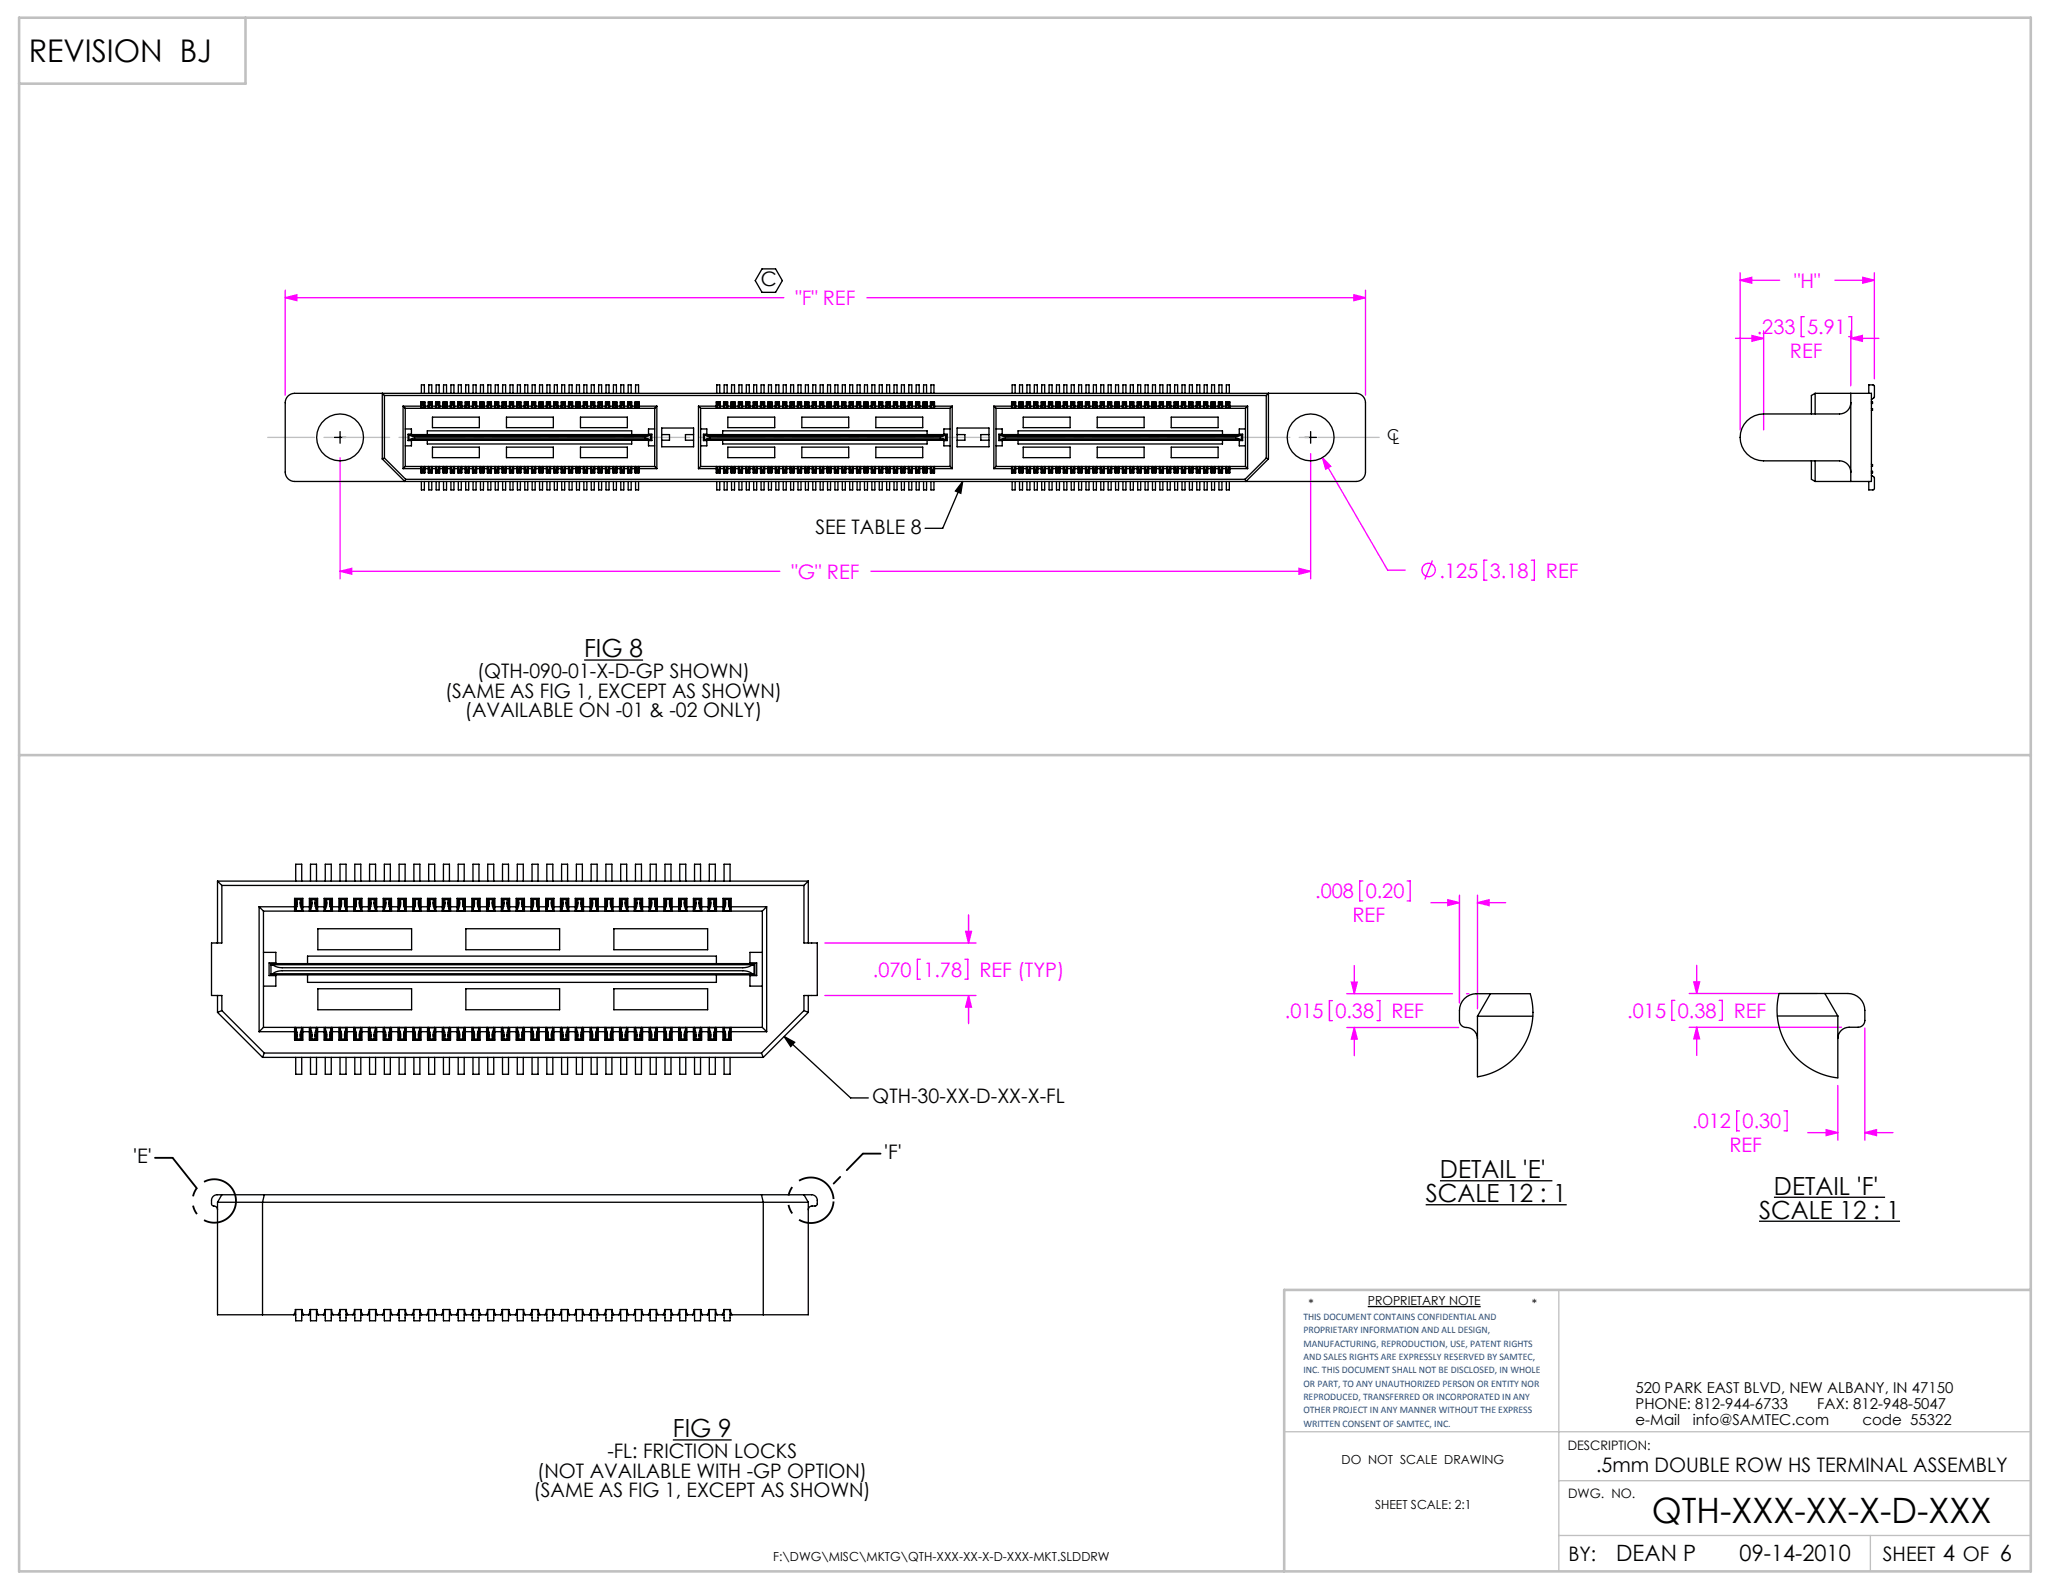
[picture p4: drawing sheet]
<svg xmlns="http://www.w3.org/2000/svg" width="279mm" height="216mm" viewBox="0 0 279 216" stroke-linecap="round" stroke-linejoin="round" font-family="sans-serif">
<defs><g id="words">
<text font-size="4.7" x="223.7" y="206.3">QTH-XXX-XX-X-D-XXX</text>
<text font-size="4.2" x="3.9" y="8.4">REVISION BJ</text>
<g font-size="3.4">
<text x="79.1" y="89">FIG 8</text>
<text x="195" y="159.6">DETAIL 'E'</text>
<text x="240.3" y="161.8">DETAIL 'F'</text>
<text x="193.1" y="162.8">SCALE 12 : 1</text>
<text x="238.2" y="165">SCALE 12 : 1</text>
<text x="91.1" y="194.7">FIG 9</text>
</g>
<g font-size="3">
<text x="218.9" y="211.4">DEAN P</text>
<text x="235.6" y="211.4">09-14-2010</text>
</g>
<g font-size="2.7">
<text x="103.1" y="38.7">C</text>
<text x="110.4" y="72.3">SEE TABLE 8</text>
<text x="60.3" y="94.5">(SAME AS FIG 1, EXCEPT AS SHOWN)</text>
<text x="64.6" y="91.8">(QTH-090-01-X-D-GP SHOWN)</text>
<text x="63" y="97.2">(AVAILABLE ON -01 &amp; -02 ONLY)</text>
<text x="118.1" y="149.4">QTH-30-XX-D-XX-X-FL</text>
<text x="18" y="157.6">'E'</text>
<text x="119.8" y="157">'F'</text>
<text x="82.3" y="197.5">-FL: FRICTION LOCKS</text>
<text x="72.3" y="202.8">(SAME AS FIG 1, EXCEPT AS SHOWN)</text>
<text x="72.8" y="200.1">(NOT AVAILABLE WITH -GP OPTION)</text>
<text x="216.2" y="199.4">.5mm DOUBLE ROW HS TERMINAL ASSEMBLY</text>
<text x="212.4" y="211.5">BY:</text>
<text x="255" y="211.4">SHEET 4 OF 6</text>
</g>
<g font-size="2.7" fill="#f0f">
<text x="107.7" y="41.3">&quot;F&quot; REF</text>
<text x="243" y="39">&quot;H&quot;</text>
<text x="237.9" y="45.2">.233</text>
<text x="244.8" y="45.2">5.91</text>
<text x="242.4" y="48.4">REF</text>
<text x="107.2" y="78.4">&quot;G&quot; REF</text>
<text x="194.9" y="78.2">.125</text>
<text x="201.8" y="78.2">3.18</text>
<text x="209.4" y="78.2">REF</text>
<text x="178.1" y="121.7">.008</text>
<text x="183.2" y="124.8">REF</text>
<text x="185" y="121.7">0.20</text>
<text x="118.2" y="132.3">.070</text>
<text x="125.1" y="132.3">1.78</text>
<text x="132.6" y="132.3">REF (TYP)</text>
<text x="174" y="137.9">.015</text>
<text x="180.9" y="137.9">0.38</text>
<text x="188.4" y="137.9">REF</text>
<text x="220.4" y="137.9">.015</text>
<text x="227.2" y="137.9">0.38</text>
<text x="234.8" y="137.9">REF</text>
<text x="229.2" y="152.8">.012</text>
<text x="234.2" y="156">REF</text>
<text x="236" y="152.8">0.30</text>
</g>
<g font-size="2">
<text x="187.9" y="59.6">C</text>
<text x="188.6" y="60.1">L</text>
<text x="221.5" y="188.7">520 PARK EAST BLVD, NEW ALBANY, IN 47150</text>
<text x="221.5" y="190.8">PHONE: 812-944-6733</text>
<text x="246.1" y="190.8">FAX: 812-948-5047</text>
<text x="221.5" y="193">e-Mail</text>
<text x="229.3" y="193">info@SAMTEC.com</text>
<text x="252.2" y="193">code 55322</text>
</g>
<g font-size="1.8">
<text x="212.3" y="196.4">DESCRIPTION:</text>
<text x="212.4" y="202.9">DWG. NO.</text>
</g>
<g font-size="1.7">
<text x="177.2" y="177.2">*</text>
<text x="185.2" y="176.8">PROPRIETARY NOTE</text>
<text x="207.4" y="177.2">*</text>
<text x="181.7" y="198.3">DO NOT SCALE DRAWING</text>
<text x="186.2" y="204.3">SHEET SCALE: 2:1</text>
<text x="104.7" y="211.5">F:\DWG\MISC\MKTG\QTH-XXX-XX-X-D-XXX-MKT.SLDDRW</text>
</g>
<g font-size="1.4" fill="#1f497d">
<text x="176.5" y="178.8">THIS DOCUMENT CONTAINS CONFIDENTIAL AND</text>
<text x="176.5" y="180.6">PROPRIETARY INFORMATION AND ALL DESIGN,</text>
<text x="176.5" y="182.4">MANUFACTURING, REPRODUCTION, USE, PATENT RIGHTS</text>
<text x="176.5" y="184.2">AND SALES RIGHTS ARE EXPRESSLY RESERVED BY SAMTEC,</text>
<text x="176.5" y="186">INC. THIS DOCUMENT SHALL NOT BE DISCLOSED, IN WHOLE</text>
<text x="176.5" y="187.8">OR PART, TO ANY UNAUTHORIZED PERSON OR ENTITY NOR</text>
<text x="176.5" y="189.6">REPRODUCED, TRANSFERRED OR INCORPORATED IN ANY</text>
<text x="176.5" y="191.4">OTHER PROJECT IN ANY MANNER WITHOUT THE EXPRESS</text>
<text x="176.5" y="193.2">WRITTEN CONSENT OF SAMTEC, INC.</text>
</g>
</g></defs>
<g fill="none" stroke="#000" stroke-width=".18">
<path d="M103.2 36.4h1.8l1 1.6-1 1.6h-1.8l-.9-1.6zM45.3 59.2h1.5M46.1 58.5v1.5M176.7 59.2h1.6M177.5 58.5v1.5M130.4 65.2l-2.7 6.4h-2.4M130.4 65.2l-.3 1.6-.7-.3zM79.1 89.4h8M106.2 140.4l1.4 .8-.5 .5zM106.2 140.4l9 8.3h2.4M195 159.9h15.2M185.2 177h15.3"/>
<path d="M193.1 163.2h19.1M238.2 165.4h19.1M240.3 162.2h15M91.1 195h8"/>
</g>
<path d="M184.9 59.2h1.9M211.1 174.7v38.1M173.9 193.9h101.1M211.1 208h63.9M211.1 200.6h63.9M253.3 208v4.8" fill="none" stroke="#c0c0c0" stroke-width=".18"/>
<path d="M2.6 2.4h272.4v210.4h-272.4zM33.2 2.4v8.9h-30.6M2.6 102.3h272.4M275 174.7h-101.1v38.1" fill="none" stroke="#c0c0c0" stroke-width=".35"/>
<g fill="none" stroke="#f0f" stroke-width=".18">
<path d="M38.6 39.3v14.2M183.4 39.9l1.5 .4-1.5 .4zM184.9 39.3v14.2M235.7 38l1.5-.4v.8zM235.7 36.9v21.3M235.7 38h5.3M248.5 38h5.4M252.3 37.6l1.6 .4-1.6 .4zM253.9 36.9v14.4M38.6 40.3l1.6-.4v.8zM38.6 40.3h67.6M117.4 40.3h67.5"/>
<path d="M235 45.8h3.8M237.3 45.4l1.5 .4-1.5 .4zM238.8 44.8v13.4M244.3 42.9h-.4v2.7h.4M250.4 42.9h.4v2.7h-.4M250.7 45.8l1.5-.4v.8zM250.7 44.8v7.5M250.7 45.8h3.8M46.1 77.4l1.5-.4v.8zM46.1 62v16.4M46.1 77.4h59.5M117.9 77.4h59.6"/>
<path d="M175.9 77l1.6 .4-1.6 .4zM177.5 61.5v16.9M179.1 62l1.1 1.2-.7 .4zM179.1 62l8.8 15.2h2.4M194 75.9l-1 2.6M201.4 75.9h-.4v2.7h.4M207.4 75.9h.4v2.7h-.4M184.6 119.3h-.4v2.7h.4M190.6 119.3h.4v2.7h-.4M111.7 127.7h20.5M111.7 134.8h20.5M124.7 129.9h-.5v2.7h.5"/>
<path d="M130.7 129.9h.4v2.7h-.4M130.8 126.1h.8l-.4 1.6zM131.2 134.8l.4 1.6h-.8zM131.2 123.9v3.8M131.2 134.8v3.8M180.5 135.5h-.4v2.7h.4M182.4 134.6h14.3M182.4 139.2h15.2M183 133h.8l-.4 1.6zM183.4 139.2l.4 1.5h-.8zM183.4 130.8v3.8M183.4 139.2v3.8"/>
<path d="M186.5 135.5h.4v2.7h-.4M193.8 122.3h3.9M196.1 121.9l1.6 .4-1.6 .4zM197.7 121.2v14.7M198.6 134.6h.3M200.1 122.3l1.6-.4v.8zM200.1 121.2v15.4M200.1 122.3h3.8M226.8 135.5h-.4v2.7h.4M228.8 134.6h17.3M228.8 139.1h20.6M229.4 133h.8l-.4 1.6z"/>
<path d="M229.8 139.1l.4 1.6h-.8zM229.8 130.8v3.8M229.8 139.1v3.8M232.8 135.5h.5v2.7h-.5M252.6 139.2v15.2M235.6 150.5h-.4v2.7h.4M241.6 150.5h.4v2.7h-.4M244.8 153.4h4.1M247.3 153l1.6 .4-1.6 .4zM248.9 147v7.4M252.6 153.4l1.5-.4v.8zM252.6 153.4h3.8"/>
<circle cx="193.5" cy="77.2" r=".9"/>
</g>
<path d="M32 162.7a2.94 2.94 0 0 0-4.4-2.6 2.94 2.94 0 0 0-.2 5 2.94 2.94 0 0 0 4.6-2.2v-.2" fill="none" stroke="#000" stroke-width=".25" stroke-dasharray="6.3 1.3 1.3 1.3 1.3 1.3" stroke-dashoffset=".3" stroke-linecap="butt"/>
<path d="M112.9 162.6a3.1 3.1 0 0 0-4.6-2.7 3.1 3.1 0 0 0-.2 5.3 3.1 3.1 0 0 0 4.8-2.4v-.2" fill="none" stroke="#000" stroke-width=".25" stroke-dasharray="6.3 1.3 1.3 1.3 1.3 1.3" stroke-dashoffset="-.2" stroke-linecap="butt"/>
<path d="M21 156.8h2.4M23.4 156.8l3.2 4.1M119.3 156.3h-2.4" fill="none" stroke="#000" stroke-width=".25" stroke-dasharray="6.3 1.3 1.3 1.3 1.3 1.3"/>
<path d="M116.9 156.3l-4.5 4.6" fill="none" stroke="#000" stroke-width=".25" stroke-dasharray="6.3 1.3 1.3 1.3 1.3 1.3" stroke-dashoffset="3.2"/>
<path d="M184.9 59.2h-148.7" fill="none" stroke="#c0c0c0" stroke-width=".18" stroke-dasharray="6.3 1.3 1.3 1.3" stroke-dashoffset="-.1"/>
<path d="M130.4 65.2l-.3 1.6-.7-.3z" fill="#000"/>
<path d="M252.3 37.6l1.6 .4-1.6 .4zM235.7 38l1.5-.4v.8zM250.7 45.8l1.5-.4v.8zM237.3 45.4l1.5 .4-1.5 .4z" fill="#f0f"/>
<path d="M106.2 140.4l1.4 .8-.5 .5z" fill="#000"/>
<path d="M183.4 39.9l1.5 .4-1.5 .4zM38.6 40.3l1.6-.4v.8zM46.1 77.4l1.5-.4v.8zM175.9 77l1.6 .4-1.6 .4zM179.1 62l.4 1.6 .7-.4zM130.8 126.1h.8l-.4 1.6zM131.2 134.8l.4 1.6h-.8zM200.1 122.3l1.6-.4v.8zM196.1 121.9l1.6 .4-1.6 .4zM183 133h.8l-.4 1.6zM183.4 139.2l.4 1.5h-.8zM247.3 153l1.6 .4-1.6 .4zM252.6 153.4l1.5-.4v.8zM229.4 133h.8l-.4 1.6zM229.8 139.1l.4 1.6h-.8z" fill="#f0f"/>
<g fill="none" stroke="#000" stroke-width=".18">
<path d="M39 53.6l.4-.2 .5-.1h143.8a1.27 1.27 0 0 1 1.2 1.2v9.4a1.27 1.27 0 0 1-1.2 1.3h-143.8a1.27 1.27 0 0 1-1.3-1.3v-9.4l.1-.4zM52.1 53.6h119.4M52.1 53.6v8.4M52.1 53.6l-.3-.3v8.9M54.6 55h2.4M54.6 55v8.5M54.6 55l.3 .3M54.9 55.3h2.1v-.9h.6v.9h.4v-.9h.6v.9h.4v-.9h.6v.9h.4v-.9h.6v.9h.4v-.9h.6v.9h.4v-.9h.6v.9h.4v-.9h.6v.9h.4v-.9h.6v.9h.4v-.9h.6v.9h.4v-.9h.6v.9h.4v-.9h.6v.9h.4v-.9h.6v.9h.4v-.9h.6v.9h.4v-.9h.6v.9h.4v-.9h.6v.9h.4v-.9h.6v.9h.4v-.9h.6v.9h.4v-.9h.6v.9h.4v-.9h.6v.9h.4v-.9h.6v.9h.4v-.9h.6v.9h.4v-.9h.6v.9h.4v-.9h.6v.9h.4v-.9h.6v.9h.4v-.9h.6v.9h.4v-.9h.6v.9h.4v-.9h.6v.9h.4v-.9h.6v.9h.4v-.9h.6v.9h.4v-.9h.6v.9h2.1M54.9 55.3v7.9M54.9 58.1h.8v.7h-.4v.9h.4v.7h-.8M55.4 59.5h.1M55.4 58.9h.1"/>
<path d="M55.4 58.9h32.8v.7h-32.8zM55.5 58.9l.7 .2h31.1l.7-.2M55.5 59.5l.7-.2h31.1l.7 .2M55.5 58.9h32.5M55.5 59.5h32.5M57.1 54.5h.4v.8h-.4zM57.1 54.5v.8M57.1 53.3v-1.2h.4v1.2M57.1 54.5h.4M57.1 54.5l.1 .4-.1 .3M57.4 54.5v.4l.1 .3M57.5 55.3h.1"/>
<path d="M57.6 55h.4M57.9 58.9v-.5h27.7v.5M57.9 59.6v.5h27.7v-.5M58.1 55.3h.4M58.1 55.3v-.8h.4v.8M58.1 55.3h.1M58.1 53.3v-1.2h.4v1.2M58.1 54.5h.4M58.1 54.5l.1 .4-.1 .3M58.4 54.5v.4l.1 .3M58.5 55.3h.1M58.6 55h.4"/>
<path d="M58.6 56.5h6.3v1.4h-6.3zM59.1 54.5h.4v.8h-.4zM59.1 54.5v.8M59.1 53.3v-1.2h.4v1.2M59.1 54.5h.4M59.1 54.5l.1 .4-.1 .3M59.4 54.5v.4l.1 .3M59.5 55.3h.1M59.6 55h.4M60.1 54.5h.4v.8h-.4zM60.1 55.3h.1M60.1 53.3v-1.2h.4v1.2"/>
<path d="M60.1 54.5h.4M60.1 54.5l.1 .4-.1 .3M60.4 54.5v.4l.1 .3M60.5 54.5v.8M60.6 55h.4M61.1 54.5h.4v.8h-.4zM61.1 54.5v.8M61.1 53.3v-1.2h.4v1.2M61.1 54.5h.4M61.1 54.5l.1 .4-.1 .3M61.4 54.5v.4l.1 .3M61.5 55.3h.1"/>
<path d="M61.6 55h.4M62.1 54.5h.4v.8h-.4zM62.1 55.3h.1M62.1 53.3v-1.2h.4v1.2M62.1 54.5h.4M62.1 54.5l.1 .4-.1 .3M62.4 54.5v.4l.1 .3M62.5 54.5v.8M62.6 55h.4M63.1 54.5h.4v.8h-.4zM63.1 54.5v.8M63.1 53.3v-1.2h.4v1.2"/>
<path d="M63.1 54.5h.4M63.1 54.5l.1 .4-.1 .3M63.4 54.5v.4l.1 .3M63.5 55.3h.1M63.6 55h.4M64.1 54.5h.4v.8h-.4zM64.1 55.3h.1M64.1 53.3v-1.2h.4v1.2M64.1 54.5h.4M64.1 54.5l.1 .4-.1 .3M64.4 54.5v.4l.1 .3M64.5 54.5v.8"/>
<path d="M64.6 55h.4M65.1 54.5h.4v.8h-.4zM65.1 54.5v.8M65.1 53.3v-1.2h.4v1.2M65.1 54.5h.4M65.1 54.5l.1 .4-.1 .3M65.4 54.5v.4l.1 .3M65.5 55.3h.1M65.6 55h.4M66.1 54.5h.4v.8h-.4zM66.1 55.3h.1M66.1 53.3v-1.2h.4v1.2"/>
<path d="M66.1 54.5h.4M66.1 54.5l.1 .4-.1 .3M66.4 54.5v.4l.1 .3M66.5 54.5v.8M66.6 55h.4M67.1 55.3h.4M67.1 55.3v-.8h.4v.8M67.1 55.3h.1M67.1 53.3v-1.2h.4v1.2M67.1 54.5h.4M67.1 54.5l.1 .4-.1 .3M67.4 54.5v.4l.1 .3"/>
<path d="M67.5 55.3h.1M67.6 55h.4M68.1 54.5h.4v.8h-.4zM68.1 55.3h.1M68.1 53.3v-1.2h.4v1.2M68.1 54.5h.4M68.1 54.5l.1 .4-.1 .3M68.4 54.5v.4l.1 .3M68.5 54.5v.8M68.6 55h.4M68.6 56.5h6.3v1.4h-6.3zM69.1 55.3h.4"/>
<path d="M69.1 55.3v-.8h.4v.8M69.1 55.3h.1M69.1 53.3v-1.2h.4v1.2M69.1 54.5h.4M69.1 54.5l.1 .4-.1 .3M69.4 54.5v.4l.1 .3M69.5 55.3h.1M69.6 55h.4M70.1 54.5h.4v.8h-.4zM70.1 54.5v.8M70.1 53.3v-1.2h.4v1.2M70.1 54.5h.4"/>
<path d="M70.1 54.5l.1 .4-.1 .3M70.4 54.5v.4l.1 .3M70.5 55.3h.1M70.6 55h.4M71.1 55.3h.4M71.1 55.3v-.8h.4v.8M71.1 55.3h.1M71.1 53.3v-1.2h.4v1.2M71.1 54.5h.4M71.1 54.5l.1 .4-.1 .3M71.4 54.5v.4l.1 .3M71.5 55.3h.1"/>
<path d="M71.6 55h.4M72.1 54.5h.4v.8h-.4zM72.1 54.5v.8M72.1 53.3v-1.2h.4v1.2M72.1 54.5h.4M72.1 54.5l.1 .4-.1 .3M72.4 54.5v.4l.1 .3M72.5 55.3h.1M72.6 55h.4M73.1 54.5h.4v.8h-.4zM73.1 55.3h.1M73.1 53.3v-1.2h.4v1.2"/>
<path d="M73.1 54.5h.4M73.1 54.5l.1 .4-.1 .3M73.4 54.5v.4l.1 .3M73.5 54.5v.8M73.6 55h.4M74.1 54.5h.4v.8h-.4zM74.1 54.5v.8M74.1 53.3v-1.2h.4v1.2M74.1 54.5h.4M74.1 54.5l.1 .4-.1 .3M74.4 54.5v.4l.1 .3M74.5 55.3h.1"/>
<path d="M74.6 55h.4M75.1 54.5h.4v.8h-.4zM75.1 55.3h.1M75.1 53.3v-1.2h.4v1.2M75.1 54.5h.4M75.1 54.5l.1 .4-.1 .3M75.4 54.5v.4l.1 .3M75.5 54.5v.8M75.6 55h.4M76.1 54.5h.4v.8h-.4zM76.1 54.5v.8M76.1 53.3v-1.2h.4v1.2"/>
<path d="M76.1 54.5h.4M76.1 54.5l.1 .4-.1 .3M76.4 54.5v.4l.1 .3M76.5 55.3h.1M76.6 55h.4M77.1 54.5h.4v.8h-.4zM77.1 55.3h.1M77.1 53.3v-1.2h.4v1.2M77.1 54.5h.4M77.1 54.5l.1 .4-.1 .3M77.4 54.5v.4l.1 .3M77.5 54.5v.8"/>
<path d="M77.6 55h.4M78.1 55.3h.4M78.1 55.3v-.8h.4v.8M78.1 55.3h.1M78.1 53.3v-1.2h.4v1.2M78.1 54.5h.4M78.1 54.5l.1 .4-.1 .3M78.4 54.5v.4l.1 .3M78.5 55.3h.1M78.6 55h.4M78.6 56.5h6.4v1.4h-6.4zM79.1 54.5h.4v.8h-.4z"/>
<path d="M79.1 55.3h.1M79.1 53.3v-1.2h.4v1.2M79.1 54.5h.4M79.1 54.5l.1 .4-.1 .3M79.4 54.5v.4l.1 .3M79.5 54.5v.8M79.6 55h.4M80.1 55.3h.4M80.1 55.3v-.8h.4v.8M80.1 55.3h.1M80.1 53.3v-1.2h.4v1.2M80.1 54.5h.4"/>
<path d="M80.1 54.5l.1 .4-.1 .3M80.4 54.5v.4l.1 .3M80.5 55.3h.1M80.6 55h.4M81.1 54.5h.4v.8h-.4zM81.1 54.5v.8M81.1 53.3v-1.2h.4v1.2M81.1 54.5h.4M81.1 54.5l.1 .4-.1 .3M81.4 54.5v.4l.1 .3M81.5 55.3h.1M81.6 55h.4"/>
<path d="M82.1 55.3h.4M82.1 55.3v-.8h.4v.8M82.1 55.3h.1M82.1 53.3v-1.2h.4v1.2M82.1 54.5h.4M82.1 54.5l.1 .4-.1 .3M82.4 54.5v.4l.1 .3M82.5 55.3h.1M82.6 55h.4M83.1 54.5h.4v.8h-.4zM83.1 54.5v.8M83.1 53.3v-1.2h.4v1.2"/>
<path d="M83.1 54.5h.4M83.1 54.5l.1 .4-.1 .3M83.4 54.5v.4l.1 .3M83.5 55.3h.1M83.6 55h.4M84.1 54.5h.4v.8h-.4zM84.1 55.3h.1M84.1 53.3v-1.2h.4v1.2M84.1 54.5h.4M84.1 54.5l.1 .4-.1 .3M84.4 54.5v.4l.1 .3M84.5 54.5v.8"/>
<path d="M84.6 55h.4M85.1 54.5h.4v.8h-.4zM85.1 54.5v.8M85.1 53.3v-1.2h.4v1.2M85.1 54.5h.4M85.1 54.5l.1 .4-.1 .3M85.4 54.5v.4l.1 .3M85.5 55.3h.1M85.6 55h.4M86.1 54.5h.4v.8h-.4zM86.1 55.3h.1M86.1 53.3v-1.2h.4v1.2"/>
<path d="M86.1 54.5h.4M86.1 54.5l.1 .4-.1 .3M86.4 54.5v.4l.1 .3M86.5 54.5v.8M86.6 55h2.4M88 58.9h.1M88 59.5h.1M88.1 58.9v.7M88.7 55.3v7.9M88.7 58.1h-.9v.7h.5v.9h-.5v.7h.9M89 55v8.5M89 55l-.3 .3"/>
<path d="M89.6 58h4.3v2.5h-4.3zM89.6 58.9h1.1v.7h-1.1M93.9 58.9h-1.1v.7h1.1M94.6 55h2.4M94.6 55v8.5M94.6 55l.3 .3M94.9 55.3h2.1v-.9h.6v.9h.4v-.9h.6v.9h.4v-.9h.6v.9h.4v-.9h.6v.9h.4v-.9h.6v.9h.4v-.9h.6v.9h.4v-.9h.6v.9h.4v-.9h.6v.9h.4v-.9h.6v.9h.4v-.9h.6v.9h.4v-.9h.6v.9h.4v-.9h.6v.9h.4v-.9h.6v.9h.4v-.9h.6v.9h.4v-.9h.6v.9h.4v-.9h.6v.9h.4v-.9h.6v.9h.4v-.9h.6v.9h.4v-.9h.6v.9h.4v-.9h.6v.9h.4v-.9h.6v.9h.4v-.9h.6v.9h.4v-.9h.6v.9h.4v-.9h.6v.9h.4v-.9h.6v.9h.4v-.9h.6v.9h.4v-.9h.6v.9h.4v-.9h.6v.9h.4v-.9h.6v.9h.4v-.9h.6v.9h2.1M94.9 55.3v7.9M94.9 58.1h.8v.7h-.4v.9h.4v.7h-.8M95.4 59.5h.1M95.4 58.9h.1M95.4 58.9h32.8v.7h-32.8z"/>
<path d="M95.5 59.5l.7-.2h31.2l.6 .2M95.5 58.9l.7 .2h31.2l.6-.2M95.5 58.9h32.5M95.5 59.5h32.5M97.1 55.3h.4M97.1 55.3v-.8h.4v.8M97.1 55.3h.1M97.1 53.3v-1.2h.4v1.2M97.1 54.5h.4M97.1 54.5l.1 .4-.1 .3M97.4 54.5v.4l.1 .3M97.5 55.3h.1"/>
<path d="M97.6 55h.4M97.9 58.9v-.5h27.7v.5M97.9 59.6v.5h27.7v-.5M98.1 54.5h.4v.8h-.4zM98.1 54.5v.8M98.1 53.3v-1.2h.4v1.2M98.1 54.5h.4M98.1 54.5l.1 .4-.1 .3M98.4 54.5v.4l.1 .3M98.5 55.3h.1M98.6 55h.4M98.6 56.5h6.3v1.4h-6.3z"/>
<path d="M99.1 54.5h.4v.8h-.4zM99.1 55.3h.1M99.1 53.3v-1.2h.4v1.2M99.1 54.5h.4M99.1 54.5l.1 .4-.1 .3M99.4 54.5v.4l.1 .3M99.5 54.5v.8M99.6 55h.4M100.1 54.5h.4v.8h-.4zM100.1 54.5v.8M100.1 53.3v-1.2h.4v1.2M100.1 54.5h.4"/>
<path d="M100.1 54.5l.1 .4-.1 .3M100.4 54.5v.4l.1 .3M100.5 55.3h.1M100.6 55h.4M101.1 54.5h.4v.8h-.4zM101.1 55.3h.1M101.1 53.3v-1.2h.4v1.2M101.1 54.5h.4M101.1 54.5l.1 .4-.1 .3M101.4 54.5v.4l.1 .3M101.5 54.5v.8M101.6 55h.4"/>
<path d="M102.1 54.5h.4v.8h-.4zM102.1 54.5v.8M102.1 53.3v-1.2h.4v1.2M102.1 54.5h.4M102.1 54.5l.1 .4-.1 .3M102.4 54.5v.4l.1 .3M102.5 55.3h.1M102.6 55h.4M103.1 54.5h.4v.8h-.4zM103.1 55.3h.1M103.1 53.3v-1.2h.4v1.2M103.1 54.5h.4"/>
<path d="M103.1 54.5l.1 .4-.1 .3M103.4 54.5v.4l.1 .3M103.5 54.5v.8M103.6 55h.4M104.1 54.5h.4v.8h-.4zM104.1 54.5v.8M104.1 53.3v-1.2h.4v1.2M104.1 54.5h.4M104.1 54.5l.1 .4-.1 .3M104.4 54.5v.4l.1 .3M104.5 55.3h.1M104.6 55h.4"/>
<path d="M105.1 54.5h.4v.8h-.4zM105.1 55.3h.1M105.1 53.3v-1.2h.4v1.2M105.1 54.5h.4M105.1 54.5l.1 .4-.1 .3M105.4 54.5v.4l.1 .3M105.5 54.5v.8M105.6 55h.4M106.1 55.3h.4M106.1 55.3v-.8h.4v.8M106.1 55.3h.1M106.1 53.3v-1.2h.4v1.2"/>
<path d="M106.1 54.5h.4M106.1 54.5l.1 .4-.1 .3M106.4 54.5v.4l.1 .3M106.5 55.3h.1M106.6 55h.4M107.1 54.5h.4v.8h-.4zM107.1 55.3h.1M107.1 53.3v-1.2h.4v1.2M107.1 54.5h.4M107.1 54.5l.1 .4-.1 .3M107.4 54.5v.4l.1 .3M107.5 54.5v.8"/>
<path d="M107.6 55h.4M108.1 55.3h.4M108.1 55.3v-.8h.4v.8M108.1 55.3h.1M108.1 53.3v-1.2h.4v1.2M108.1 54.5h.4M108.1 54.5l.1 .4-.1 .3M108.4 54.5v.4l.1 .3M108.5 55.3h.1M108.6 55h.4M108.6 56.5h6.3v1.4h-6.3zM109.1 54.5h.4v.8h-.4z"/>
<path d="M109.1 54.5v.8M109.1 53.3v-1.2h.4v1.2M109.1 54.5h.4M109.1 54.5l.1 .4-.1 .3M109.4 54.5v.4l.1 .3M109.5 55.3h.1M109.6 55h.4M110.1 55.3h.4M110.1 55.3v-.8h.4v.8M110.1 55.3h.1M110.1 53.3v-1.2h.4v1.2M110.1 54.5h.4"/>
<path d="M110.1 54.5l.1 .4-.1 .3M110.4 54.5v.4l.1 .3M110.5 55.3h.1M110.6 55h.4M111.1 54.5h.4v.8h-.4zM111.1 54.5v.8M111.1 53.3v-1.2h.4v1.2M111.1 54.5h.4M111.1 54.5l.1 .4-.1 .3M111.4 54.5v.4l.1 .3M111.5 55.3h.1M111.6 55h.4"/>
<path d="M112.1 54.5h.4v.8h-.4zM112.1 55.3h.1M112.1 53.3v-1.2h.4v1.2M112.1 54.5h.4M112.1 54.5l.1 .4-.1 .3M112.4 54.5v.4l.1 .3M112.5 54.5v.8M112.6 55h.4M113.1 54.5h.4v.8h-.4zM113.1 54.5v.8M113.1 53.3v-1.2h.4v1.2M113.1 54.5h.4"/>
<path d="M113.1 54.5l.1 .4-.1 .3M113.4 54.5v.4l.1 .3M113.5 55.3h.1M113.6 55h.4M114.1 54.5h.4v.8h-.4zM114.1 55.3h.1M114.1 53.3v-1.2h.4v1.2M114.1 54.5h.4M114.1 54.5l.1 .4-.1 .3M114.4 54.5v.4l.1 .3M114.5 54.5v.8M114.6 55h.4"/>
<path d="M115.1 54.5h.4v.8h-.4zM115.1 54.5v.8M115.1 53.3v-1.2h.4v1.2M115.1 54.5h.4M115.1 54.5l.1 .4-.1 .3M115.4 54.5v.4l.1 .3M115.5 55.3h.1M115.6 55h.4M116.1 54.5h.4v.8h-.4zM116.1 55.3h.1M116.1 53.3v-1.2h.4v1.2M116.1 54.5h.4"/>
<path d="M116.1 54.5l.1 .4-.1 .3M116.4 54.5v.4l.1 .3M116.5 54.5v.8M116.6 55h.4M117.1 55.3h.4M117.1 55.3v-.8h.4v.8M117.1 55.3h.1M117.1 53.3v-1.2h.4v1.2M117.1 54.5h.4M117.1 54.5l.1 .4-.1 .3M117.4 54.5v.4l.1 .3M117.5 55.3h.1"/>
<path d="M117.6 55h.4M118.1 54.5h.4v.8h-.4zM118.1 55.3h.1M118.1 53.3v-1.2h.4v1.2M118.1 54.5h.4M118.1 54.5l.1 .4-.1 .3M118.4 54.5v.4l.1 .3M118.5 54.5v.8M118.6 55h.4M118.6 56.5h6.4v1.4h-6.4zM119.1 55.3h.4M119.1 55.3v-.8h.4v.8"/>
<path d="M119.1 55.3h.1M119.1 53.3v-1.2h.4v1.2M119.1 54.5h.4M119.1 54.5l.1 .4-.1 .3M119.4 54.5v.4l.1 .3M119.5 55.3h.1M119.6 55h.4M120.1 54.5h.4v.8h-.4zM120.1 54.5v.8M120.1 53.3v-1.2h.4v1.2M120.1 54.5h.4M120.1 54.5l.1 .4-.1 .3"/>
<path d="M120.4 54.5v.4l.1 .3M120.5 55.3h.1M120.6 55h.4M121.1 55.3h.4M121.1 55.3v-.8h.4v.8M121.1 55.3h.1M121.1 53.3v-1.2h.4v1.2M121.1 54.5h.4M121.1 54.5l.1 .4-.1 .3M121.4 54.5v.4l.1 .3M121.5 55.3h.1M121.6 55h.4"/>
<path d="M122.1 54.5h.4v.8h-.4zM122.1 54.5v.8M122.1 53.3v-1.2h.4v1.2M122.1 54.5h.4M122.1 54.5l.1 .4-.1 .3M122.4 54.5v.4l.1 .3M122.5 55.3h.1M122.6 55h.4M123.1 54.5h.4v.8h-.4zM123.1 55.3h.1M123.1 53.3v-1.2h.4v1.2M123.1 54.5h.4"/>
<path d="M123.1 54.5l.1 .4-.1 .3M123.4 54.5v.4l.1 .3M123.5 54.5v.8M123.6 55h.4M124.1 54.5h.4v.8h-.4zM124.1 54.5v.8M124.1 53.3v-1.2h.4v1.2M124.1 54.5h.4M124.1 54.5l.1 .4-.1 .3M124.4 54.5v.4l.1 .3M124.5 55.3h.1M124.6 55h.4"/>
<path d="M125.1 54.5h.4v.8h-.4zM125.1 55.3h.1M125.1 53.3v-1.2h.4v1.2M125.1 54.5h.4M125.1 54.5l.1 .4-.1 .3M125.4 54.5v.4l.1 .3M125.5 54.5v.8M125.6 55h.4M126.1 54.5h.4v.8h-.4zM126.1 54.5v.8M126.1 53.3v-1.2h.4v1.2M126.1 54.5h.4"/>
<path d="M126.1 54.5l.1 .4-.1 .3M126.4 54.5v.4l.1 .3M126.5 55.3h.1M126.6 55h2.4M128 58.9h.1M128 59.5h.1M128.1 58.9v.7M128.7 55.3v7.9M128.7 58.1h-.9v.7h.5v.9h-.5v.7h.9M129 55v8.5M129 55l-.3 .3M129.6 58h4.3v2.5h-4.3z"/>
<path d="M129.6 58.9h1.1v.7h-1.1M133.9 58.9h-1.1v.7h1.1M134.6 55h2.4M134.6 55v8.5M134.6 55l.3 .3M134.9 55.3h2.1v-.9h.6v.9h.4v-.9h.6v.9h.4v-.9h.6v.9h.4v-.9h.6v.9h.4v-.9h.6v.9h.4v-.9h.6v.9h.4v-.9h.6v.9h.4v-.9h.6v.9h.4v-.9h.6v.9h.4v-.9h.6v.9h.4v-.9h.6v.9h.4v-.9h.6v.9h.4v-.9h.6v.9h.4v-.9h.6v.9h.4v-.9h.6v.9h.4v-.9h.6v.9h.4v-.9h.6v.9h.4v-.9h.6v.9h.4v-.9h.6v.9h.4v-.9h.6v.9h.4v-.9h.6v.9h.4v-.9h.6v.9h.4v-.9h.6v.9h.4v-.9h.6v.9h.4v-.9h.6v.9h.4v-.9h.6v.9h.4v-.9h.6v.9h.4v-.9h.6v.9h.4v-.9h.6v.9h.4v-.9h.6v.9h2.1M134.9 55.3v7.9M134.9 58.1h.8v.7h-.4v.9h.4v.7h-.8M135.4 59.5h.1M135.4 58.9h.1M135.4 58.9h32.8v.7h-32.8zM135.5 58.9l.7 .2h31.2l.6-.2"/>
<path d="M135.5 59.5l.7-.2h31.2l.6 .2M135.5 58.9h32.5M135.5 59.5h32.5M137.1 54.5h.4v.8h-.4zM137.1 54.5v.8M137.1 53.3v-1.2h.4v1.2M137.1 54.5h.4M137.1 54.5l.1 .4-.1 .3M137.4 54.5v.4l.1 .3M137.5 55.3h.1M137.6 55h.4M137.9 58.9v-.5h27.7v.5"/>
<path d="M137.9 59.6v.5h27.7v-.5M138.1 54.5h.4v.8h-.4zM138.1 55.3h.1M138.1 53.3v-1.2h.4v1.2M138.1 54.5h.4M138.1 54.5l.1 .4-.1 .3M138.4 54.5v.4l.1 .3M138.5 54.5v.8M138.6 55h.4M138.6 56.5h6.3v1.4h-6.3zM139.1 54.5h.4v.8h-.4zM139.1 54.5v.8"/>
<path d="M139.1 53.3v-1.2h.4v1.2M139.1 54.5h.4M139.1 54.5l.1 .4-.1 .3M139.4 54.5v.4l.1 .3M139.5 55.3h.1M139.6 55h.4M140.1 54.5h.4v.8h-.4zM140.1 55.3h.1M140.1 53.3v-1.2h.4v1.2M140.1 54.5h.4M140.1 54.5l.1 .4-.1 .3M140.4 54.5v.4l.1 .3"/>
<path d="M140.5 54.5v.8M140.6 55h.4M141.1 54.5h.4v.8h-.4zM141.1 54.5v.8M141.1 53.3v-1.2h.4v1.2M141.1 54.5h.4M141.1 54.5l.1 .4-.1 .3M141.4 54.5v.4l.1 .3M141.5 55.3h.1M141.6 55h.4M142.1 54.5h.4v.8h-.4zM142.1 55.3h.1"/>
<path d="M142.1 53.3v-1.2h.4v1.2M142.1 54.5h.4M142.1 54.5l.1 .4-.1 .3M142.4 54.5v.4l.1 .3M142.5 54.5v.8M142.6 55h.4M143.1 54.5h.4v.8h-.4zM143.1 54.5v.8M143.1 53.3v-1.2h.4v1.2M143.1 54.5h.4M143.1 54.5l.1 .4-.1 .3M143.4 54.5v.4l.1 .3"/>
<path d="M143.5 55.3h.1M143.6 55h.4M144.1 54.5h.4v.8h-.4zM144.1 55.3h.1M144.1 53.3v-1.2h.4v1.2M144.1 54.5h.4M144.1 54.5l.1 .4-.1 .3M144.4 54.5v.4l.1 .3M144.5 54.5v.8M144.6 55h.4M145.1 55.3h.4M145.1 55.3v-.8h.4v.8"/>
<path d="M145.1 55.3h.1M145.1 53.3v-1.2h.4v1.2M145.1 54.5h.4M145.1 54.5l.1 .4-.1 .3M145.4 54.5v.4l.1 .3M145.5 55.3h.1M145.6 55h.4M146.1 54.5h.4v.8h-.4zM146.1 55.3h.1M146.1 53.3v-1.2h.4v1.2M146.1 54.5h.4M146.1 54.5l.1 .4-.1 .3"/>
<path d="M146.4 54.5v.4l.1 .3M146.5 54.5v.8M146.6 55h.4M147.1 55.3h.4M147.1 55.3v-.8h.4v.8M147.1 55.3h.1M147.1 53.3v-1.2h.4v1.2M147.1 54.5h.4M147.1 54.5l.1 .4-.1 .3M147.4 54.5v.4l.1 .3M147.5 55.3h.1M147.6 55h.4"/>
<path d="M148.1 54.5h.4v.8h-.4zM148.1 54.5v.8M148.1 53.3v-1.2h.4v1.2M148.1 54.5h.4M148.1 54.5l.1 .4-.1 .3M148.4 54.5v.4l.1 .3M148.5 55.3h.1M148.6 55h.4M148.6 56.5h6.4v1.4h-6.4zM149.1 55.3h.4M149.1 55.3v-.8h.4v.8M149.1 55.3h.1"/>
<path d="M149.1 53.3v-1.2h.4v1.2M149.1 54.5h.4M149.1 54.5l.1 .4-.1 .3M149.4 54.5v.4l.1 .3M149.5 55.3h.1M149.6 55h.4M150.1 54.5h.4v.8h-.4zM150.1 54.5v.8M150.1 53.3v-1.2h.4v1.2M150.1 54.5h.4M150.1 54.5l.1 .4-.1 .3M150.4 54.5v.4l.1 .3"/>
<path d="M150.5 55.3h.1M150.6 55h.4M151.1 54.5h.4v.8h-.4zM151.1 55.3h.1M151.1 53.3v-1.2h.4v1.2M151.1 54.5h.4M151.1 54.5l.1 .4-.1 .3M151.4 54.5v.4l.1 .3M151.5 54.5v.8M151.6 55h.4M152.1 54.5h.4v.8h-.4zM152.1 54.5v.8"/>
<path d="M152.1 53.3v-1.2h.4v1.2M152.1 54.5h.4M152.1 54.5l.1 .4-.1 .3M152.4 54.5v.4l.1 .3M152.5 55.3h.1M152.6 55h.4M153.1 54.5h.4v.8h-.4zM153.1 55.3h.1M153.1 53.3v-1.2h.4v1.2M153.1 54.5h.4M153.1 54.5l.1 .4-.1 .3M153.4 54.5v.4l.1 .3"/>
<path d="M153.5 54.5v.8M153.6 55h.4M154.1 54.5h.4v.8h-.4zM154.1 54.5v.8M154.1 53.3v-1.2h.4v1.2M154.1 54.5h.4M154.1 54.5l.1 .4-.1 .3M154.4 54.5v.4l.1 .3M154.5 55.3h.1M154.6 55h.4M155.1 54.5h.4v.8h-.4zM155.1 55.3h.1"/>
<path d="M155.1 53.3v-1.2h.4v1.2M155.1 54.5h.4M155.1 54.5l.1 .4-.1 .3M155.4 54.5v.4l.1 .3M155.5 54.5v.8M155.6 55h.4M156.1 55.3h.4M156.1 55.3v-.8h.4v.8M156.1 55.3h.1M156.1 53.3v-1.2h.4v1.2M156.1 54.5h.4M156.1 54.5l.1 .4-.1 .3"/>
<path d="M156.4 54.5v.4l.1 .3M156.5 55.3h.1M156.6 55h.4M157.1 54.5h.4v.8h-.4zM157.1 55.3h.1M157.1 53.3v-1.2h.4v1.2M157.1 54.5h.4M157.1 54.5l.1 .4-.1 .3M157.4 54.5v.4l.1 .3M157.5 54.5v.8M157.6 55h.4M158.1 55.3h.4"/>
<path d="M158.1 55.3v-.8h.4v.8M158.1 55.3h.1M158.1 53.3v-1.2h.4v1.2M158.1 54.5h.4M158.1 54.5l.1 .4-.1 .3M158.4 54.5v.4l.1 .3M158.5 55.3h.1M158.6 55h.4M158.6 56.5h6.4v1.4h-6.4zM159.1 54.5h.4v.8h-.4zM159.1 54.5v.8M159.1 53.3v-1.2h.4v1.2"/>
<path d="M159.1 54.5h.4M159.1 54.5l.1 .4-.1 .3M159.4 54.5v.4l.1 .3M159.5 55.3h.1M159.6 55h.4M160.1 55.3h.4M160.1 55.3v-.8h.4v.8M160.1 55.3h.1M160.1 53.3v-1.2h.4v1.2M160.1 54.5h.4M160.1 54.5l.1 .4-.1 .3M160.4 54.5v.4l.1 .3"/>
<path d="M160.5 55.3h.1M160.6 55h.4M161.1 54.5h.4v.8h-.4zM161.1 54.5v.8M161.1 53.3v-1.2h.4v1.2M161.1 54.5h.4M161.1 54.5l.1 .4-.1 .3M161.4 54.5v.4l.1 .3M161.5 55.3h.1M161.6 55h.4M162.1 54.5h.4v.8h-.4zM162.1 55.3h.1"/>
<path d="M162.1 53.3v-1.2h.4v1.2M162.1 54.5h.4M162.1 54.5l.1 .4-.1 .3M162.4 54.5v.4l.1 .3M162.5 54.5v.8M162.6 55h.4M163.1 54.5h.4v.8h-.4zM163.1 54.5v.8M163.1 53.3v-1.2h.4v1.2M163.1 54.5h.4M163.1 54.5l.1 .4-.1 .3M163.4 54.5v.4l.1 .3"/>
<path d="M163.5 55.3h.1M163.6 55h.4M164.1 54.5h.4v.8h-.4zM164.1 55.3h.1M164.1 53.3v-1.2h.4v1.2M164.1 54.5h.4M164.1 54.5l.1 .4-.1 .3M164.4 54.5v.4l.1 .3M164.5 54.5v.8M164.6 55h.4M165.1 54.5h.4v.8h-.4zM165.1 54.5v.8"/>
<path d="M165.1 53.3v-1.2h.4v1.2M165.1 54.5h.4M165.1 54.5l.1 .4-.1 .3M165.4 54.5v.4l.1 .3M165.5 55.3h.1M165.6 55h.4M166.1 54.5h.4v.8h-.4zM166.1 55.3h.1M166.1 53.3v-1.2h.4v1.2M166.1 54.5h.4M166.1 54.5l.1 .4-.1 .3M166.4 54.5v.4l.1 .3"/>
<path d="M166.5 54.5v.8M166.6 55h2.4M168 58.9h.1M168 59.5h.1M168.1 58.9v.7M168.7 55.3v7.9M168.7 58.1h-.9v.7h.5v.9h-.5v.7h.9M169 55l-.3 .3M169 55v8.5M171.5 53.6v8.4M171.5 53.6l.3-.3v8.9M245.8 53.3h7.7v11.9h-7.7"/>
<path d="M245.8 53.3v2.8M245.8 53.3l-.5 .3v2.5M250.7 54.5a1.52 1.52 0 0 1-1.6 1.6h-10.3a3.2 3.2 0 0 0-3.1 3.1 3.2 3.2 0 0 0 3.1 3.2h10.3a1.52 1.52 0 0 1 1.6 1.5M250.7 53.3v1.2M250.7 54.5v9.4M253.1 53.3v-1.2l.7 .1 .1 .1v1.4l-.4 .4M253.5 54.4h.1v.2l-.1 .1M253.5 55.3l.1 .1v.2h-.1M51.8 62.2l3 3 .1-.3M52.1 62l2.8 2.9M52.1 62l-.3 .2M54.6 63.5h2.4"/>
<path d="M54.9 63.2h2.1v.8h.6v-.8h.4v.8h.6v-.8h.4v.8h.6v-.8h.4v.8h.6v-.8h.4v.8h.6v-.8h.4v.8h.6v-.8h.4v.8h.6v-.8h.4v.8h.6v-.8h.4v.8h.6v-.8h.4v.8h.6v-.8h.4v.8h.6v-.8h.4v.8h.6v-.8h.4v.8h.6v-.8h.4v.8h.6v-.8h.4v.8h.6v-.8h.4v.8h.6v-.8h.4v.8h.6v-.8h.4v.8h.6v-.8h.4v.8h.6v-.8h.4v.8h.6v-.8h.4v.8h.6v-.8h.4v.8h.6v-.8h.4v.8h.6v-.8h.4v.8h.6v-.8h.4v.8h.6v-.8h.4v.8h.6v-.8h.4v.8h.6v-.8h.4v.8h.6v-.8h.4v.8h.6v-.8h.4v.8h.6v-.8h2.1M54.9 63.2l-.3 .3M54.9 64.9h113.7M57.1 63.2h.4v.8h-.4zM57.1 63.3l.1 .3-.1 .4M57.1 63.2h.4M57.1 65.2v1.2h.4v-1.2M57.1 63.2v.8M57.1 64h.4M57.5 63.3l-.1 .3v.4M57.6 63.5h.4M58.1 63.2h.4v.8h-.4z"/>
<path d="M58.1 63.3l.1 .3-.1 .4M58.1 63.2h.4M58.1 65.2v1.2h.4v-1.2M58.1 64h.4M58.5 63.3l-.1 .3v.4M58.6 63.5h.4M58.6 60.6h6.3v1.4h-6.3zM59.1 63.2h.4v.8h-.4zM59.1 63.3l.1 .3-.1 .4M59.1 63.2h.4M59.1 65.2v1.2h.4v-1.2M59.1 63.2v.8"/>
<path d="M59.1 64h.4M59.5 63.3l-.1 .3v.4M59.6 63.5h.4M60.1 63.2h.4v.8h-.4zM60.1 63.3l.1 .3-.1 .4M60.1 63.2h.4M60.1 65.2v1.2h.4v-1.2M60.1 64h.4M60.5 63.3l-.1 .3v.4M60.5 63.2v.8M60.6 63.5h.4M61.1 63.2h.4v.8h-.4z"/>
<path d="M61.1 63.3l.1 .3-.1 .4M61.1 63.2h.4M61.1 65.2v1.2h.4v-1.2M61.1 63.2v.8M61.1 64h.4M61.5 63.3l-.1 .3v.4M61.6 63.5h.4M62.1 63.2h.4v.8h-.4zM62.1 63.3l.1 .3-.1 .4M62.1 63.2h.4M62.1 65.2v1.2h.4v-1.2M62.1 64h.4"/>
<path d="M62.5 63.3l-.1 .3v.4M62.5 63.2v.8M62.6 63.5h.4M63.1 63.2h.4v.8h-.4zM63.1 63.3l.1 .3-.1 .4M63.1 63.2h.4M63.1 65.2v1.2h.4v-1.2M63.1 63.2v.8M63.1 64h.4M63.5 63.3l-.1 .3v.4M63.6 63.5h.4M64.1 63.2h.4v.8h-.4z"/>
<path d="M64.1 63.3l.1 .3-.1 .4M64.1 63.2h.4M64.1 65.2v1.2h.4v-1.2M64.1 64h.4M64.5 63.3l-.1 .3v.4M64.5 63.2v.8M64.6 63.5h.4M65.1 63.2h.4v.8h-.4zM65.1 63.3l.1 .3-.1 .4M65.1 63.2h.4M65.1 65.2v1.2h.4v-1.2M65.1 63.2v.8"/>
<path d="M65.1 64h.4M65.5 63.3l-.1 .3v.4M65.6 63.5h.4M66.1 63.2h.4v.8h-.4zM66.1 63.3l.1 .3-.1 .4M66.1 63.2h.4M66.1 65.2v1.2h.4v-1.2M66.1 64h.4M66.5 63.3l-.1 .3v.4M66.5 63.2v.8M66.6 63.5h.4M67.1 63.2h.4v.8h-.4z"/>
<path d="M67.1 63.3l.1 .3-.1 .4M67.1 63.2h.4M67.1 65.2v1.2h.4v-1.2M67.1 64h.4M67.5 63.3l-.1 .3v.4M67.6 63.5h.4M68.1 63.2h.4v.8h-.4zM68.1 63.3l.1 .3-.1 .4M68.1 63.2h.4M68.1 65.2v1.2h.4v-1.2M68.1 64h.4M68.5 63.3l-.1 .3v.4"/>
<path d="M68.5 63.2v.8M68.6 63.5h.4M68.6 60.6h6.3v1.4h-6.3zM69.1 63.2h.4v.8h-.4zM69.1 63.3l.1 .3-.1 .4M69.1 63.2h.4M69.1 65.2v1.2h.4v-1.2M69.1 64h.4M69.5 63.3l-.1 .3v.4M69.6 63.5h.4M70.1 63.2h.4v.8h-.4zM70.1 63.3l.1 .3-.1 .4"/>
<path d="M70.1 63.2h.4M70.1 65.2v1.2h.4v-1.2M70.1 63.2v.8M70.1 64h.4M70.5 63.3l-.1 .3v.4M70.6 63.5h.4M71.1 63.2h.4v.8h-.4zM71.1 63.3l.1 .3-.1 .4M71.1 63.2h.4M71.1 65.2v1.2h.4v-1.2M71.1 64h.4M71.5 63.3l-.1 .3v.4"/>
<path d="M71.6 63.5h.4M72.1 63.2h.4v.8h-.4zM72.1 63.3l.1 .3-.1 .4M72.1 63.2h.4M72.1 65.2v1.2h.4v-1.2M72.1 63.2v.8M72.1 64h.4M72.5 63.3l-.1 .3v.4M72.6 63.5h.4M73.1 63.2h.4v.8h-.4zM73.1 63.3l.1 .3-.1 .4M73.1 63.2h.4"/>
<path d="M73.1 65.2v1.2h.4v-1.2M73.1 64h.4M73.5 63.3l-.1 .3v.4M73.5 63.2v.8M73.6 63.5h.4M74.1 63.2h.4v.8h-.4zM74.1 63.3l.1 .3-.1 .4M74.1 63.2h.4M74.1 65.2v1.2h.4v-1.2M74.1 63.2v.8M74.1 64h.4M74.5 63.3l-.1 .3v.4"/>
<path d="M74.6 63.5h.4M75.1 63.2h.4v.8h-.4zM75.1 63.3l.1 .3-.1 .4M75.1 63.2h.4M75.1 65.2v1.2h.4v-1.2M75.1 64h.4M75.5 63.3l-.1 .3v.4M75.5 63.2v.8M75.6 63.5h.4M76.1 63.2h.4v.8h-.4zM76.1 63.3l.1 .3-.1 .4M76.1 63.2h.4"/>
<path d="M76.1 65.2v1.2h.4v-1.2M76.1 63.2v.8M76.1 64h.4M76.5 63.3l-.1 .3v.4M76.6 63.5h.4M77.1 63.2h.4v.8h-.4zM77.1 63.3l.1 .3-.1 .4M77.1 63.2h.4M77.1 65.2v1.2h.4v-1.2M77.1 64h.4M77.5 63.3l-.1 .3v.4M77.5 63.2v.8"/>
<path d="M77.6 63.5h.4M78.1 63.2h.4v.8h-.4zM78.1 63.3l.1 .3-.1 .4M78.1 63.2h.4M78.1 65.2v1.2h.4v-1.2M78.1 64h.4M78.5 63.3l-.1 .3v.4M78.6 63.5h.4M78.6 60.6h6.4v1.4h-6.4zM79.1 63.2h.4v.8h-.4zM79.1 63.3l.1 .3-.1 .4M79.1 63.2h.4"/>
<path d="M79.1 65.2v1.2h.4v-1.2M79.1 64h.4M79.5 63.3l-.1 .3v.4M79.5 63.2v.8M79.6 63.5h.4M80.1 63.2h.4v.8h-.4zM80.1 63.3l.1 .3-.1 .4M80.1 63.2h.4M80.1 65.2v1.2h.4v-1.2M80.1 64h.4M80.5 63.3l-.1 .3v.4M80.6 63.5h.4"/>
<path d="M81.1 63.2h.4v.8h-.4zM81.1 63.3l.1 .3-.1 .4M81.1 63.2h.4M81.1 65.2v1.2h.4v-1.2M81.1 63.2v.8M81.1 64h.4M81.5 63.3l-.1 .3v.4M81.6 63.5h.4M82.1 63.2h.4v.8h-.4zM82.1 63.3l.1 .3-.1 .4M82.1 63.2h.4M82.1 65.2v1.2h.4v-1.2"/>
<path d="M82.1 64h.4M82.5 63.3l-.1 .3v.4M82.6 63.5h.4M83.1 63.2h.4v.8h-.4zM83.1 63.3l.1 .3-.1 .4M83.1 63.2h.4M83.1 65.2v1.2h.4v-1.2M83.1 63.2v.8M83.1 64h.4M83.5 63.3l-.1 .3v.4M83.6 63.5h.4M84.1 63.2h.4v.8h-.4z"/>
<path d="M84.1 63.3l.1 .3-.1 .4M84.1 63.2h.4M84.1 65.2v1.2h.4v-1.2M84.1 64h.4M84.5 63.3l-.1 .3v.4M84.5 63.2v.8M84.6 63.5h.4M85.1 63.2h.4v.8h-.4zM85.1 63.3l.1 .3-.1 .4M85.1 63.2h.4M85.1 65.2v1.2h.4v-1.2M85.1 63.2v.8"/>
<path d="M85.1 64h.4M85.5 63.3l-.1 .3v.4M85.6 63.5h.4M86.1 63.2h.4v.8h-.4zM86.1 63.3l.1 .3-.1 .4M86.1 63.2h.4M86.1 65.2v1.2h.4v-1.2M86.1 64h.4M86.5 63.3l-.1 .3v.4M86.5 63.2v.8M86.6 63.5h2.4M88.7 63.2l.3 .3"/>
<path d="M94.6 63.5h2.4M94.9 63.2h2.1v.8h.6v-.8h.4v.8h.6v-.8h.4v.8h.6v-.8h.4v.8h.6v-.8h.4v.8h.6v-.8h.4v.8h.6v-.8h.4v.8h.6v-.8h.4v.8h.6v-.8h.4v.8h.6v-.8h.4v.8h.6v-.8h.4v.8h.6v-.8h.4v.8h.6v-.8h.4v.8h.6v-.8h.4v.8h.6v-.8h.4v.8h.6v-.8h.4v.8h.6v-.8h.4v.8h.6v-.8h.4v.8h.6v-.8h.4v.8h.6v-.8h.4v.8h.6v-.8h.4v.8h.6v-.8h.4v.8h.6v-.8h.4v.8h.6v-.8h.4v.8h.6v-.8h.4v.8h.6v-.8h.4v.8h.6v-.8h.4v.8h.6v-.8h.4v.8h.6v-.8h.4v.8h.6v-.8h.4v.8h.6v-.8h2.1M94.9 63.2l-.3 .3M97.1 63.2h.4v.8h-.4zM97.1 63.3l.1 .3-.1 .4M97.1 63.2h.4M97.1 65.2v1.2h.4v-1.2M97.1 64h.4M97.5 63.3l-.1 .3v.4M97.6 63.5h.4M98.1 63.2h.4v.8h-.4zM98.1 63.3l.1 .3-.1 .4"/>
<path d="M98.1 63.2h.4M98.1 65.2v1.2h.4v-1.2M98.1 64h.4M98.1 63.2v.8M98.5 63.3l-.1 .3v.4M98.6 63.5h.4M98.6 60.6h6.3v1.4h-6.3zM99.1 63.2h.4v.8h-.4zM99.1 63.3l.1 .3-.1 .4M99.1 63.2h.4M99.1 65.2v1.2h.4v-1.2M99.1 64h.4"/>
<path d="M99.5 63.3l-.1 .3v.4M99.5 63.2v.8M99.6 63.5h.4M100.1 63.2h.4v.8h-.4zM100.1 63.3l.1 .3-.1 .4M100.1 63.2h.4M100.1 65.2v1.2h.4v-1.2M100.1 64h.4M100.1 63.2v.8M100.5 63.3l-.1 .3v.4M100.6 63.5h.4M101.1 63.2h.4v.8h-.4z"/>
<path d="M101.1 63.3l.1 .3-.1 .4M101.1 63.2h.4M101.1 65.2v1.2h.4v-1.2M101.1 64h.4M101.5 63.3l-.1 .3v.4M101.5 63.2v.8M101.6 63.5h.4M102.1 63.2h.4v.8h-.4zM102.1 63.3l.1 .3-.1 .4M102.1 63.2h.4M102.1 65.2v1.2h.4v-1.2M102.1 64h.4"/>
<path d="M102.1 63.2v.8M102.5 63.3l-.1 .3v.4M102.6 63.5h.4M103.1 63.2h.4v.8h-.4zM103.1 63.3l.1 .3-.1 .4M103.1 63.2h.4M103.1 65.2v1.2h.4v-1.2M103.1 64h.4M103.5 63.3l-.1 .3v.4M103.5 63.2v.8M103.6 63.5h.4M104.1 63.2h.4v.8h-.4z"/>
<path d="M104.1 63.3l.1 .3-.1 .4M104.1 63.2h.4M104.1 65.2v1.2h.4v-1.2M104.1 63.2v.8M104.1 64h.4M104.5 63.3l-.1 .3v.4M104.6 63.5h.4M105.1 63.2h.4v.8h-.4zM105.1 63.3l.1 .3-.1 .4M105.1 63.2h.4M105.1 65.2v1.2h.4v-1.2M105.1 64h.4"/>
<path d="M105.5 63.3l-.1 .3v.4M105.5 63.2v.8M105.6 63.5h.4M106.1 63.2h.4v.8h-.4zM106.1 63.3l.1 .3-.1 .4M106.1 63.2h.4M106.1 65.2v1.2h.4v-1.2M106.1 64h.4M106.5 63.3l-.1 .3v.4M106.6 63.5h.4M107.1 63.2h.4v.8h-.4zM107.1 63.3l.1 .3-.1 .4"/>
<path d="M107.1 63.2h.4M107.1 65.2v1.2h.4v-1.2M107.1 64h.4M107.5 63.3l-.1 .3v.4M107.5 63.2v.8M107.6 63.5h.4M108.1 63.2h.4v.8h-.4zM108.1 63.3l.1 .3-.1 .4M108.1 63.2h.4M108.1 65.2v1.2h.4v-1.2M108.1 64h.4M108.5 63.3l-.1 .3v.4"/>
<path d="M108.6 63.5h.4M108.6 60.6h6.3v1.4h-6.3zM109.1 63.2h.4v.8h-.4zM109.1 63.3l.1 .3-.1 .4M109.1 63.2h.4M109.1 65.2v1.2h.4v-1.2M109.1 63.2v.8M109.1 64h.4M109.5 63.3l-.1 .3v.4M109.6 63.5h.4M110.1 63.2h.4v.8h-.4zM110.1 63.3l.1 .3-.1 .4"/>
<path d="M110.1 63.2h.4M110.1 65.2v1.2h.4v-1.2M110.1 64h.4M110.5 63.3l-.1 .3v.4M110.6 63.5h.4M111.1 63.2h.4v.8h-.4zM111.1 63.3l.1 .3-.1 .4M111.1 63.2h.4M111.1 65.2v1.2h.4v-1.2M111.1 63.2v.8M111.1 64h.4M111.5 63.3l-.1 .3v.4"/>
<path d="M111.6 63.5h.4M112.1 63.2h.4v.8h-.4zM112.1 63.3l.1 .3-.1 .4M112.1 63.2h.4M112.1 65.2v1.2h.4v-1.2M112.1 64h.4M112.5 63.3l-.1 .3v.4M112.5 63.2v.8M112.6 63.5h.4M113.1 63.2h.4v.8h-.4zM113.1 63.3l.1 .3-.1 .4M113.1 63.2h.4"/>
<path d="M113.1 65.2v1.2h.4v-1.2M113.1 63.2v.8M113.1 64h.4M113.5 63.3l-.1 .3v.4M113.6 63.5h.4M114.1 63.2h.4v.8h-.4zM114.1 63.3l.1 .3-.1 .4M114.1 63.2h.4M114.1 65.2v1.2h.4v-1.2M114.1 64h.4M114.5 63.3l-.1 .3v.4M114.5 63.2v.8"/>
<path d="M114.6 63.5h.4M115.1 63.2h.4v.8h-.4zM115.1 63.3l.1 .3-.1 .4M115.1 63.2h.4M115.1 65.2v1.2h.4v-1.2M115.1 63.2v.8M115.1 64h.4M115.5 63.3l-.1 .3v.4M115.6 63.5h.4M116.1 63.2h.4v.8h-.4zM116.1 63.3l.1 .3-.1 .4M116.1 63.2h.4"/>
<path d="M116.1 65.2v1.2h.4v-1.2M116.1 64h.4M116.5 63.3l-.1 .3v.4M116.5 63.2v.8M116.6 63.5h.4M117.1 63.2h.4v.8h-.4zM117.1 63.3l.1 .3-.1 .4M117.1 63.2h.4M117.1 65.2v1.2h.4v-1.2M117.1 64h.4M117.5 63.3l-.1 .3v.4M117.6 63.5h.4"/>
<path d="M118.1 63.2h.4v.8h-.4zM118.1 63.3l.1 .3-.1 .4M118.1 63.2h.4M118.1 65.2v1.2h.4v-1.2M118.1 64h.4M118.5 63.3l-.1 .3v.4M118.5 63.2v.8M118.6 63.5h.4M118.6 60.6h6.4v1.4h-6.4zM119.1 63.2h.4v.8h-.4zM119.1 63.3l.1 .3-.1 .4M119.1 63.2h.4"/>
<path d="M119.1 65.2v1.2h.4v-1.2M119.1 64h.4M119.5 63.3l-.1 .3v.4M119.6 63.5h.4M120.1 63.2h.4v.8h-.4zM120.1 63.3l.1 .3-.1 .4M120.1 63.2h.4M120.1 65.2v1.2h.4v-1.2M120.1 63.2v.8M120.1 64h.4M120.5 63.3l-.1 .3v.4M120.6 63.5h.4"/>
<path d="M121.1 63.2h.4v.8h-.4zM121.1 63.3l.1 .3-.1 .4M121.1 63.2h.4M121.1 65.2v1.2h.4v-1.2M121.1 64h.4M121.5 63.3l-.1 .3v.4M121.6 63.5h.4M122.1 63.2h.4v.8h-.4zM122.1 63.3l.1 .3-.1 .4M122.1 63.2h.4M122.1 65.2v1.2h.4v-1.2M122.1 63.2v.8"/>
<path d="M122.1 64h.4M122.5 63.3l-.1 .3v.4M122.6 63.5h.4M123.1 63.2h.4v.8h-.4zM123.1 63.3l.1 .3-.1 .4M123.1 63.2h.4M123.1 65.2v1.2h.4v-1.2M123.1 64h.4M123.5 63.3l-.1 .3v.4M123.5 63.2v.8M123.6 63.5h.4M124.1 63.2h.4v.8h-.4z"/>
<path d="M124.1 63.3l.1 .3-.1 .4M124.1 63.2h.4M124.1 65.2v1.2h.4v-1.2M124.1 63.2v.8M124.1 64h.4M124.5 63.3l-.1 .3v.4M124.6 63.5h.4M125.1 63.2h.4v.8h-.4zM125.1 63.3l.1 .3-.1 .4M125.1 63.2h.4M125.1 65.2v1.2h.4v-1.2M125.1 64h.4"/>
<path d="M125.5 63.3l-.1 .3v.4M125.5 63.2v.8M125.6 63.5h.4M126.1 63.2h.4v.8h-.4zM126.1 63.3l.1 .3-.1 .4M126.1 63.2h.4M126.1 65.2v1.2h.4v-1.2M126.1 63.2v.8M126.1 64h.4M126.5 63.3l-.1 .3v.4M126.6 63.5h2.4M128.7 63.2l.3 .3"/>
<path d="M134.6 63.5h2.4M134.9 63.2h2.1v.8h.6v-.8h.4v.8h.6v-.8h.4v.8h.6v-.8h.4v.8h.6v-.8h.4v.8h.6v-.8h.4v.8h.6v-.8h.4v.8h.6v-.8h.4v.8h.6v-.8h.4v.8h.6v-.8h.4v.8h.6v-.8h.4v.8h.6v-.8h.4v.8h.6v-.8h.4v.8h.6v-.8h.4v.8h.6v-.8h.4v.8h.6v-.8h.4v.8h.6v-.8h.4v.8h.6v-.8h.4v.8h.6v-.8h.4v.8h.6v-.8h.4v.8h.6v-.8h.4v.8h.6v-.8h.4v.8h.6v-.8h.4v.8h.6v-.8h.4v.8h.6v-.8h.4v.8h.6v-.8h.4v.8h.6v-.8h.4v.8h.6v-.8h.4v.8h.6v-.8h.4v.8h.6v-.8h.4v.8h.6v-.8h2.1M134.9 63.2l-.3 .3M137.1 63.2h.4v.8h-.4zM137.1 63.3l.1 .3-.1 .4M137.1 63.2h.4M137.1 65.2v1.2h.4v-1.2M137.1 63.2v.8M137.1 64h.4M137.5 63.3l-.1 .3v.4M137.6 63.5h.4M138.1 63.2h.4v.8h-.4z"/>
<path d="M138.1 63.3l.1 .3-.1 .4M138.1 63.2h.4M138.1 65.2v1.2h.4v-1.2M138.1 64h.4M138.5 63.3l-.1 .3v.4M138.5 63.2v.8M138.6 63.5h.4M138.6 60.6h6.3v1.4h-6.3zM139.1 63.2h.4v.8h-.4zM139.1 63.3l.1 .3-.1 .4M139.1 63.2h.4M139.1 65.2v1.2h.4v-1.2"/>
<path d="M139.1 63.2v.8M139.1 64h.4M139.5 63.3l-.1 .3v.4M139.6 63.5h.4M140.1 63.2h.4v.8h-.4zM140.1 63.3l.1 .3-.1 .4M140.1 63.2h.4M140.1 65.2v1.2h.4v-1.2M140.1 64h.4M140.5 63.3l-.1 .3v.4M140.5 63.2v.8M140.6 63.5h.4"/>
<path d="M141.1 63.2h.4v.8h-.4zM141.1 63.3l.1 .3-.1 .4M141.1 63.2h.4M141.1 65.2v1.2h.4v-1.2M141.1 63.2v.8M141.1 64h.4M141.5 63.3l-.1 .3v.4M141.6 63.5h.4M142.1 63.2h.4v.8h-.4zM142.1 63.3l.1 .3-.1 .4M142.1 63.2h.4M142.1 65.2v1.2h.4v-1.2"/>
<path d="M142.1 64h.4M142.5 63.3l-.1 .3v.4M142.5 63.2v.8M142.6 63.5h.4M143.1 63.2h.4v.8h-.4zM143.1 63.3l.1 .3-.1 .4M143.1 63.2h.4M143.1 65.2v1.2h.4v-1.2M143.1 63.2v.8M143.1 64h.4M143.5 63.3l-.1 .3v.4M143.6 63.5h.4"/>
<path d="M144.1 63.2h.4v.8h-.4zM144.1 63.3l.1 .3-.1 .4M144.1 63.2h.4M144.1 65.2v1.2h.4v-1.2M144.1 64h.4M144.5 63.3l-.1 .3v.4M144.5 63.2v.8M144.6 63.5h.4M145.1 63.2h.4v.8h-.4zM145.1 63.3l.1 .3-.1 .4M145.1 63.2h.4M145.1 65.2v1.2h.4v-1.2"/>
<path d="M145.1 64h.4M145.5 63.3l-.1 .3v.4M145.6 63.5h.4M146.1 63.2h.4v.8h-.4zM146.1 63.3l.1 .3-.1 .4M146.1 63.2h.4M146.1 65.2v1.2h.4v-1.2M146.1 64h.4M146.5 63.3l-.1 .3v.4M146.5 63.2v.8M146.6 63.5h.4M147.1 63.2h.4v.8h-.4z"/>
<path d="M147.1 63.3l.1 .3-.1 .4M147.1 63.2h.4M147.1 65.2v1.2h.4v-1.2M147.1 64h.4M147.5 63.3l-.1 .3v.4M147.6 63.5h.4M148.1 63.2h.4v.8h-.4zM148.1 63.3l.1 .3-.1 .4M148.1 63.2h.4M148.1 65.2v1.2h.4v-1.2M148.1 63.2v.8M148.1 64h.4"/>
<path d="M148.5 63.3l-.1 .3v.4M148.6 63.5h.4M148.6 60.6h6.4v1.4h-6.4zM149.1 63.2h.4v.8h-.4zM149.1 63.3l.1 .3-.1 .4M149.1 63.2h.4M149.1 65.2v1.2h.4v-1.2M149.1 64h.4M149.5 63.3l-.1 .3v.4M149.6 63.5h.4M150.1 63.2h.4v.8h-.4zM150.1 63.3l.1 .3-.1 .4"/>
<path d="M150.1 63.2h.4M150.1 65.2v1.2h.4v-1.2M150.1 63.2v.8M150.1 64h.4M150.5 63.3l-.1 .3v.4M150.6 63.5h.4M151.1 63.2h.4v.8h-.4zM151.1 63.3l.1 .3-.1 .4M151.1 63.2h.4M151.1 65.2v1.2h.4v-1.2M151.1 64h.4M151.5 63.3l-.1 .3v.4"/>
<path d="M151.5 63.2v.8M151.6 63.5h.4M152.1 63.2h.4v.8h-.4zM152.1 63.3l.1 .3-.1 .4M152.1 63.2h.4M152.1 65.2v1.2h.4v-1.2M152.1 63.2v.8M152.1 64h.4M152.5 63.3l-.1 .3v.4M152.6 63.5h.4M153.1 63.2h.4v.8h-.4zM153.1 63.3l.1 .3-.1 .4"/>
<path d="M153.1 63.2h.4M153.1 65.2v1.2h.4v-1.2M153.1 64h.4M153.5 63.3l-.1 .3v.4M153.5 63.2v.8M153.6 63.5h.4M154.1 63.2h.4v.8h-.4zM154.1 63.3l.1 .3-.1 .4M154.1 63.2h.4M154.1 65.2v1.2h.4v-1.2M154.1 63.2v.8M154.1 64h.4"/>
<path d="M154.5 63.3l-.1 .3v.4M154.6 63.5h.4M155.1 63.2h.4v.8h-.4zM155.1 63.3l.1 .3-.1 .4M155.1 63.2h.4M155.1 65.2v1.2h.4v-1.2M155.1 64h.4M155.5 63.3l-.1 .3v.4M155.5 63.2v.8M155.6 63.5h.4M156.1 63.2h.4v.8h-.4zM156.1 63.3l.1 .3-.1 .4"/>
<path d="M156.1 63.2h.4M156.1 65.2v1.2h.4v-1.2M156.1 64h.4M156.5 63.3l-.1 .3v.4M156.6 63.5h.4M157.1 63.2h.4v.8h-.4zM157.1 63.3l.1 .3-.1 .4M157.1 63.2h.4M157.1 65.2v1.2h.4v-1.2M157.1 64h.4M157.5 63.3l-.1 .3v.4M157.5 63.2v.8"/>
<path d="M157.6 63.5h.4M158.1 63.2h.4v.8h-.4zM158.1 63.3l.1 .3-.1 .4M158.1 63.2h.4M158.1 65.2v1.2h.4v-1.2M158.1 64h.4M158.5 63.3l-.1 .3v.4M158.6 63.5h.4M158.6 60.6h6.4v1.4h-6.4zM159.1 63.2h.4v.8h-.4zM159.1 63.3l.1 .3-.1 .4M159.1 63.2h.4"/>
<path d="M159.1 65.2v1.2h.4v-1.2M159.1 63.2v.8M159.1 64h.4M159.5 63.3l-.1 .3v.4M159.6 63.5h.4M160.1 63.2h.4v.8h-.4zM160.1 63.3l.1 .3-.1 .4M160.1 63.2h.4M160.1 65.2v1.2h.4v-1.2M160.1 64h.4M160.5 63.3l-.1 .3v.4M160.6 63.5h.4"/>
<path d="M161.1 63.2h.4v.8h-.4zM161.1 63.3l.1 .3-.1 .4M161.1 63.2h.4M161.1 65.2v1.2h.4v-1.2M161.1 63.2v.8M161.1 64h.4M161.5 63.3l-.1 .3v.4M161.6 63.5h.4M162.1 63.2h.4v.8h-.4zM162.1 63.3l.1 .3-.1 .4M162.1 63.2h.4M162.1 65.2v1.2h.4v-1.2"/>
<path d="M162.1 64h.4M162.5 63.3l-.1 .3v.4M162.5 63.2v.8M162.6 63.5h.4M163.1 63.2h.4v.8h-.4zM163.1 63.3l.1 .3-.1 .4M163.1 63.2h.4M163.1 65.2v1.2h.4v-1.2M163.1 63.2v.8M163.1 64h.4M163.5 63.3l-.1 .3v.4M163.6 63.5h.4"/>
<path d="M164.1 63.2h.4v.8h-.4zM164.1 63.3l.1 .3-.1 .4M164.1 63.2h.4M164.1 65.2v1.2h.4v-1.2M164.1 64h.4M164.5 63.3l-.1 .3v.4M164.5 63.2v.8M164.6 63.5h.4M165.1 63.2h.4v.8h-.4zM165.1 63.3l.1 .3-.1 .4M165.1 63.2h.4M165.1 65.2v1.2h.4v-1.2"/>
<path d="M165.1 63.2v.8M165.1 64h.4M165.5 63.3l-.1 .3v.4M165.6 63.5h.4M166.1 63.2h.4v.8h-.4zM166.1 63.3l.1 .3-.1 .4M166.1 63.2h.4M166.1 65.2v1.2h.4v-1.2M166.1 64h.4M166.5 63.3l-.1 .3v.4M166.5 63.2v.8M166.6 63.5h2.4"/>
<path d="M168.7 63.2l.3 .3M171.5 62l-2.9 2.9M171.5 62l.3 .2M171.8 62.2l-3.1 3-.1-.3M245.3 62.4v2.5l.5 .3M245.8 62.4v2.8M250.7 63.9v1.3M253.5 62.9h.1v.2l-.1 .1M253.5 63.8h.1v.2l-.1 .1M253.5 64.4l.4 .3v1.5l-.1 .1-.7 .1v-1.2M29.5 119.3v8.4M29.5 119.3l.5 .6"/>
<path d="M29.5 119.3h80M30 119.9v7.8h-1.4v7.1h1.4v2.1M30 119.9h78.9M40.1 119.3v-2.2h.8v2.2M42.1 119.3v-2.2h.8v2.2M44.1 119.3v-2.2h.8v2.2M46.1 119.3v-2.2h.8v2.2M48.1 119.3v-2.2h.8v2.2M50.1 119.3v-2.2h.8v2.2M52.1 119.3v-2.2h.8v2.2M54.1 119.3v-2.2h.8v2.2M56.1 119.3v-2.2h.8v2.2"/>
<path d="M58.1 119.3v-2.2h.8v2.2M60.1 119.3v-2.2h.8v2.2M62.1 119.3v-2.2h.8v2.2M64.1 119.3v-2.2h.8v2.2M66.1 119.3v-2.2h.8v2.2M68.1 119.3v-2.2h.8v2.2M70.1 119.3v-2.2h.8v2.2M72.1 119.3v-2.2h.8v2.2M74.1 119.3v-2.2h.8v2.2M76.1 119.3v-2.2h.8v2.2M78.1 119.3v-2.2h.8v2.2M80.1 119.3v-2.2h.8v2.2"/>
<path d="M82.1 119.3v-2.2h.8v2.2M84.1 119.3v-2.2h.8v2.2M86.1 119.3v-2.2h.8v2.2M88.1 119.3v-2.2h.8v2.2M90.1 119.3v-2.2h.8v2.2M92.1 119.3v-2.2h.8v2.2M94.1 119.3v-2.2h.8v2.2M96.1 119.3v-2.2h.8v2.2M98.1 119.3v-2.2h.8v2.2M108.9 119.9v7.8h1.8v7.1h-1.8v2.1M109.5 119.3l-.6 .6M109.5 119.3v8.4"/>
<path d="M29.5 134.8v2.3M29.5 137.1l6.1 6.1M30 136.9l-.5 .2M30 136.9l5.8 5.7M35.1 139.7h4.8M35.1 122.8h4.8M35.1 122.8v16.9M35.1 122.8l.6 .6M35.7 123.4h4.2v-1.7h1.1v1.7h.9v-1.7h1.1v1.7h.9v-1.7h1.1v1.7h.9v-1.7h1.1v1.7h.9v-1.7h1.1v1.7h.9v-1.7h1.1v1.7h.9v-1.7h1.1v1.7h.9v-1.7h1.1v1.7h.9v-1.7h1.1v1.7h.9v-1.7h1.1v1.7h.9v-1.7h1.1v1.7h.9v-1.7h1.1v1.7h.9v-1.7h1.1v1.7h.9v-1.7h1.1v1.7h.9v-1.7h1.1v1.7h.9v-1.7h1.1v1.7h.9v-1.7h1.1v1.7h.9v-1.7h1.1v1.7h.9v-1.7h1.1v1.7h.9v-1.7h1.1v1.7h.9v-1.7h1.1v1.7h.9v-1.7h1.1v1.7h.9v-1.7h1.1v1.7h.9v-1.7h1.1v1.7h.9v-1.7h1.1v1.7h.9v-1.7h1.1v1.7h.9v-1.7h1.1v1.7h.9v-1.7h1.1v1.7h.9v-1.7h1.1v1.7h.9v-1.7h1.1v1.7h4.2M35.7 139.2h4.2v1.7h1.1v-1.7h.9v1.7h1.1v-1.7h.9v1.7h1.1v-1.7h.9v1.7h1.1v-1.7h.9v1.7h1.1v-1.7h.9v1.7h1.1v-1.7h.9v1.7h1.1v-1.7h.9v1.7h1.1v-1.7h.9v1.7h1.1v-1.7h.9v1.7h1.1v-1.7h.9v1.7h1.1v-1.7h.9v1.7h1.1v-1.7h.9v1.7h1.1v-1.7h.9v1.7h1.1v-1.7h.9v1.7h1.1v-1.7h.9v1.7h1.1v-1.7h.9v1.7h1.1v-1.7h.9v1.7h1.1v-1.7h.9v1.7h1.1v-1.7h.9v1.7h1.1v-1.7h.9v1.7h1.1v-1.7h.9v1.7h1.1v-1.7h.9v1.7h1.1v-1.7h.9v1.7h1.1v-1.7h.9v1.7h1.1v-1.7h.9v1.7h1.1v-1.7h.9v1.7h1.1v-1.7h.9v1.7h1.1v-1.7h.9v1.7h1.1v-1.7h.9v1.7h1.1v-1.7h4.2M35.7 139.2l-.6 .5M35.7 123.4v15.8"/>
<path d="M35.7 129h1.7v1.4h-1v1.7h1v1.5h-1.7M36.7 131.9h.2M36.7 130.7h.2M36.7 130.5h65.5v1.5h-65.5zM36.9 131.9l.5-.3 .8-.1h62.4l.6 .1 .7 .3M36.9 130.7l.5 .2 .8 .2h62.4l.6-.1 .7-.3M36.9 131.9h65M36.9 130.7h65M40 139.2h.9v1.6h-.9zM40 121.7h.9v1.7h-.9zM40.1 121.7v1.7M40.1 139.3l.1 .7v.7"/>
<path d="M40.1 139.2v1.6M40.1 121.8h.8M40.1 123.4h.8M40.1 123.4h.1M40.1 139.2h.1M40.1 139.2h.8M40.2 121.8v.8l-.1 .6M40.7 121.8v.8l.2 .6M40.9 121.7v1.7M40.9 139.3l-.2 .7v.7M40.9 139.2v1.6M40.9 123.4h.1"/>
<path d="M40.9 139.2h.1M41 139.7h.9M41 122.8h.9M41.7 130.5v-1h55.3v1M41.7 132v1.1h55.3v-1.1M42 139.2h.9v1.6h-.9zM42 121.7h.9v1.7h-.9zM42.1 121.7v1.7M42.1 139.3l.1 .7v.7M42.1 139.2v1.6M42.1 121.8h.8M42.1 123.4h.8"/>
<path d="M42.1 123.4h.1M42.1 139.2h.1M42.1 139.2h.8M42.2 121.8v.8l-.1 .6M42.7 121.8v.8l.2 .6M42.9 121.7v1.7M42.9 139.3l-.2 .7v.7M42.9 139.2v1.6M42.9 123.4h.1M42.9 139.2h.1M43 139.7h.9M43 122.8h.9"/>
<path d="M43 125.8h12.7v2.8h-12.7zM43 133.9h12.7v2.9h-12.7zM44 139.2h.9v1.6h-.9zM44 121.7h.9v1.7h-.9zM44.1 121.7v1.7M44.1 139.3l.1 .7v.7M44.1 139.2v1.6M44.1 121.8h.8M44.1 123.4h.8M44.1 123.4h.1M44.1 139.2h.1M44.1 139.2h.8"/>
<path d="M44.2 121.8v.8l-.1 .6M44.7 121.8v.8l.2 .6M44.9 121.7v1.7M44.9 139.3l-.2 .7v.7M44.9 139.2v1.6M44.9 123.4h.1M44.9 139.2h.1M45 139.7h.9M45 122.8h.9M46 139.2h.9v1.6h-.9zM46 121.7h.9v1.7h-.9zM46.1 121.7v1.7"/>
<path d="M46.1 139.3l.1 .7v.7M46.1 139.2v1.6M46.1 121.8h.8M46.1 123.4h.8M46.1 123.4h.1M46.1 139.2h.1M46.1 139.2h.8M46.2 121.8v.8l-.1 .6M46.7 121.8v.8l.2 .6M46.9 121.7v1.7M46.9 139.3l-.2 .7v.7M46.9 139.2v1.6"/>
<path d="M46.9 123.4h.1M46.9 139.2h.1M47 139.7h.9M47 122.8h.9M48 139.2h.9v1.6h-.9zM48 121.7h.9v1.7h-.9zM48.1 121.7v1.7M48.1 139.3l.2 .7-.1 .7M48.1 139.2v1.6M48.1 121.8h.8M48.1 123.4h.1M48.1 139.2h.1"/>
<path d="M48.1 123.4h.8M48.1 139.2h.8M48.2 121.8v.8l-.1 .6M48.7 121.8v.8l.2 .6M48.9 121.7v1.7M48.9 139.3l-.2 .7v.7M48.9 139.2v1.6M48.9 123.4h.1M48.9 139.2h.1M49 139.7h.9M49 122.8h.9M50 139.2h.9v1.6h-.9z"/>
<path d="M50 121.7h.9v1.7h-.9zM50.1 123.3l.8 .1M50.1 139.3l.2 .7-.1 .7M50.1 121.8h.8M50.2 121.8v.8l-.1 .6M50.7 121.8v.8l.2 .6M50.9 121.7v1.7M50.9 139.3l-.2 .7v.7M50.9 139.2l-.8 .1M50.9 139.2v1.6M50.9 123.4h.1M50.9 139.2h.1"/>
<path d="M51 139.7h.9M51 122.8h.9M52 139.2h.9v1.6h-.9zM52 121.7h.9v1.7h-.9zM52.1 123.3l.8 .1M52.1 139.3l.2 .7-.1 .7M52.1 121.8h.8M52.2 121.8v.8l-.1 .6M52.7 121.8v.8l.2 .6M52.9 121.7v1.7M52.9 139.3l-.2 .7v.7M52.9 139.2l-.8 .1"/>
<path d="M52.9 139.2v1.6M52.9 123.4h.1M52.9 139.2h.1M53 139.7h.9M53 122.8h.9M54.1 123.3l.8 .1M54.1 139.3l.2 .7-.1 .7M54.1 121.7h.8v1.7h-.9zM54.1 139.2h.8v1.6h-.9zM54.1 121.8h.8M54.2 121.8v.8l-.1 .6M54.7 121.8v.8l.2 .6"/>
<path d="M54.9 121.7v1.7M54.9 139.3l-.2 .7v.7M54.9 139.2l-.8 .1M54.9 139.2v1.6M54.9 123.4h.1M54.9 139.2h.1M55 139.7h.9M55 122.8h.9M56 139.2h.9v1.6h-.9zM56 121.7h.9v1.7h-.9zM56.1 121.7v1.7M56.1 139.3l.2 .7-.1 .7"/>
<path d="M56.1 139.2v1.6M56.1 139.2l.8 .1M56.1 121.8h.8M56.1 123.4h.1M56.1 139.2h.1M56.2 121.8l.1 .8-.2 .6M56.7 121.8v.8l.2 .6M56.9 123.3l-.8 .1M56.9 139.3l-.2 .7v.7M57 139.7h.9M57 122.8h.9M58 139.2h.9v1.6h-.9z"/>
<path d="M58 121.7h.9v1.7h-.9zM58.1 121.7v1.7M58.1 139.3l.2 .7-.1 .7M58.1 139.2v1.6M58.1 139.2l.8 .1M58.1 123.4h.1M58.1 139.2h.1M58.1 121.8h.8M58.2 121.8l.1 .8-.2 .6M58.7 121.8v.8l.2 .6M58.9 123.3l-.8 .1M58.9 139.3l-.2 .7v.7"/>
<path d="M59 139.7h.9M59 122.8h.9M60 139.2h.9v1.6h-.9zM60 121.7h.9v1.7h-.9zM60.1 121.7v1.7M60.1 139.3l.2 .7-.1 .7M60.1 139.2v1.6M60.1 139.2l.8 .1M60.1 123.4h.1M60.1 139.2h.1M60.1 121.8h.8M60.2 121.8l.1 .8-.2 .6"/>
<path d="M60.7 121.8v.8l.2 .6M60.9 123.3l-.8 .1M60.9 139.3l-.2 .7v.7M61 139.7h.9M61 122.8h.9M62 139.2h.9v1.6h-.9zM62 121.7h.9v1.7h-.9zM62.1 121.7v1.7M62.1 139.3l.2 .7-.1 .7M62.1 139.2v1.6M62.1 123.4h.1M62.1 139.2h.1"/>
<path d="M62.1 121.8h.8M62.1 123.4h.8M62.1 139.2h.8M62.2 121.8l.1 .8-.2 .6M62.7 121.8v.8l.2 .6M62.9 121.7v1.7M62.9 139.3l-.2 .7v.7M62.9 139.2v1.6M62.9 123.4h.1M62.9 139.2h.1M63 139.7h.9M63 122.8h.9"/>
<path d="M63.1 125.8h12.7v2.8h-12.7zM63.1 133.9h12.7v2.9h-12.7zM64 121.7h.9v1.7h-.9zM64 139.2h.9v1.6h-.9zM64.1 121.7v1.7M64.1 139.3l.2 .7-.1 .7M64.1 139.2v1.6M64.1 123.4h.1M64.1 139.2h.1M64.1 121.8h.8M64.1 123.4h.8M64.1 139.2h.8"/>
<path d="M64.2 121.8l.1 .8-.2 .6M64.7 121.8v.8l.2 .6M64.9 121.7v1.7M64.9 139.3l-.2 .7v.7M64.9 139.2v1.6M64.9 123.4h.1M64.9 139.2h.1M65 139.7h.9M65 122.8h.9M66 139.2h.9v1.6h-.9zM66 121.7h.9v1.7h-.9zM66.1 121.7v1.7"/>
<path d="M66.1 139.3l.2 .7-.1 .7M66.1 139.2v1.6M66.1 123.4h.1M66.1 139.2h.1M66.1 121.8h.8M66.1 123.4h.8M66.1 139.2h.8M66.2 121.8l.1 .8-.2 .6M66.7 121.8v.8l.2 .6M66.9 121.7v1.7M66.9 139.3l-.2 .7v.7M66.9 139.2v1.6"/>
<path d="M66.9 123.4h.1M66.9 139.2h.1M67 139.7h.9M67 122.8h.9M68 139.2h.9v1.6h-.9zM68 121.7h.9v1.7h-.9zM68.1 121.7v1.7M68.1 139.3l.2 .7-.1 .7M68.1 139.2v1.6M68.1 123.4h.1M68.1 139.2h.1M68.1 121.8h.8"/>
<path d="M68.1 123.4h.8M68.1 139.2h.8M68.2 121.8l.1 .8-.2 .6M68.7 121.8v.8l.2 .6M68.9 121.7v1.7M68.9 139.3l-.2 .7v.7M68.9 139.2v1.6M68.9 123.4h.1M68.9 139.2h.1M69 139.7h.9M69 122.8h.9M70 139.2h.9v1.6h-.9z"/>
<path d="M70 121.7h.9v1.7h-.9zM70.1 121.7v1.7M70.1 139.3l.2 .7-.1 .7M70.1 139.2v1.6M70.1 123.4h.1M70.1 139.2h.1M70.1 121.8h.8M70.1 123.4h.8M70.1 139.2h.8M70.2 121.8l.1 .8-.2 .6M70.7 121.8v.8l.2 .6M70.9 121.7v1.7"/>
<path d="M70.9 139.3l-.2 .7v.7M70.9 139.2v1.6M70.9 123.4h.1M70.9 139.2h.1M71 139.7h.9M71 122.8h.9M72 139.2h.9v1.6h-.9zM72 121.7h.9v1.7h-.9zM72.1 121.7v1.7M72.1 139.3l.2 .7-.1 .7M72.1 139.2v1.6M72.1 123.4h.1"/>
<path d="M72.1 139.2h.1M72.1 121.8h.8M72.1 123.4h.8M72.1 139.2h.8M72.2 121.8l.1 .8-.2 .6M72.7 121.8v.8l.2 .6M72.9 121.7v1.7M72.9 139.3l-.2 .7v.7M72.9 139.2v1.6M72.9 123.4h.1M72.9 139.2h.1M73 139.7h.9"/>
<path d="M73 122.8h.9M74.1 123.3l.8 .1M74.1 139.3l.2 .7-.1 .7M74.1 121.7h.8v1.7h-.9zM74.1 139.2h.8v1.6h-.9zM74.1 121.8h.8M74.2 121.8l.1 .8-.2 .6M74.7 121.8v.8l.2 .6M74.9 121.7v1.7M74.9 139.3l-.2 .7v.7M74.9 139.2l-.8 .1M74.9 139.2v1.6"/>
<path d="M74.9 123.4h.1M74.9 139.2h.1M75 139.7h.9M75 122.8h.9M76.1 123.3l.8 .1M76.1 139.3l.2 .7-.1 .7M76.1 121.7h.8v1.7h-.9zM76.1 139.2h.8v1.6h-.9zM76.1 121.8h.8M76.2 121.8l.1 .8-.2 .6M76.7 121.8v.8l.2 .6M76.9 121.7v1.7"/>
<path d="M76.9 139.3l-.2 .7v.7M76.9 139.2l-.8 .1M76.9 139.2v1.6M76.9 123.4h.1M76.9 139.2h.1M77 139.7h.9M77 122.8h.9M78 139.2h.9v1.6h-.9zM78 121.7h.9v1.7h-.9zM78.1 123.3l.8 .1M78.1 139.3l.2 .7-.1 .7M78.1 121.8h.8"/>
<path d="M78.2 121.8l.1 .8-.2 .6M78.8 121.8l-.1 .8 .2 .6M78.9 121.7v1.7M78.9 139.3l-.2 .7 .1 .7M78.9 139.2l-.8 .1M78.9 139.2v1.6M78.9 123.4h.1M78.9 139.2h.1M79 139.7h.9M79 122.8h.9M80 139.2h.9v1.6h-.9zM80 121.7h.9v1.7h-.9z"/>
<path d="M80.1 121.7v1.7M80.1 139.3l.2 .7-.1 .7M80.1 139.2v1.6M80.1 139.2l.8 .1M80.1 123.4h.1M80.1 139.2h.1M80.1 121.8h.8M80.2 121.8l.1 .8-.2 .6M80.8 121.8l-.1 .8 .2 .6M80.9 123.3l-.8 .1M80.9 139.3l-.2 .7 .1 .7M81 139.7h.9"/>
<path d="M81 122.8h.9M82 139.2h.9v1.6h-.9zM82 121.7h.9v1.7h-.9zM82.1 121.7v1.7M82.1 139.3l.2 .7-.1 .7M82.1 139.2v1.6M82.1 139.2l.8 .1M82.1 123.4h.1M82.1 139.2h.1M82.1 121.8h.8M82.2 121.8l.1 .8-.2 .6M82.8 121.8l-.1 .8 .2 .6"/>
<path d="M82.9 123.3l-.8 .1M82.9 139.3l-.2 .7 .1 .7M83 139.7h.9M83 122.8h.9M83.1 133.9h12.7v2.9h-12.7zM83.1 125.8h12.7v2.8h-12.7zM84 139.2h.9v1.6h-.9zM84 121.7h.9v1.7h-.9zM84.1 121.7v1.7M84.1 139.3l.2 .7-.1 .7M84.1 139.2v1.6M84.1 139.2l.8 .1"/>
<path d="M84.1 123.4h.1M84.1 139.2h.1M84.1 121.8h.8M84.2 121.8l.1 .8-.2 .6M84.8 121.8l-.1 .8 .2 .6M84.9 123.3l-.8 .1M84.9 139.3l-.2 .7 .1 .7M85 139.7h.9M85 122.8h.9M86 139.2h.9v1.6h-.9zM86 121.7h.9v1.7h-.9zM86.1 121.7v1.7"/>
<path d="M86.1 139.3l.2 .7-.1 .7M86.1 139.2v1.6M86.1 123.4h.1M86.1 139.2h.1M86.1 121.8h.8M86.1 123.4h.8M86.1 139.2h.8M86.2 121.8l.1 .8-.2 .6M86.8 121.8l-.1 .8 .2 .6M86.9 121.7v1.7M86.9 139.3l-.2 .7 .1 .7M86.9 139.2v1.6"/>
<path d="M86.9 123.4h.1M86.9 139.2h.1M87 139.7h.9M87 122.8h.9M88 139.2h.9v1.6h-.9zM88 121.7h.9v1.7h-.9zM88.1 121.7v1.7M88.1 139.3l.2 .7-.1 .7M88.1 139.2v1.6M88.1 121.8h.8M88.1 123.4h.8M88.1 123.4h.1"/>
<path d="M88.1 139.2h.1M88.1 139.2h.8M88.2 121.8l.1 .8-.2 .6M88.8 121.8l-.1 .8 .2 .6M88.9 121.7v1.7M88.9 139.3l-.2 .7 .1 .7M88.9 139.2v1.6M88.9 123.4h.1M88.9 139.2h.1M89 139.7h.9M89 122.8h.9M90 139.2h.9v1.6h-.9z"/>
<path d="M90 121.7h.9v1.7h-.9zM90.1 121.7v1.7M90.1 139.3l.2 .7-.1 .7M90.1 139.2v1.6M90.1 121.8h.8M90.1 123.4h.8M90.1 123.4h.1M90.1 139.2h.1M90.1 139.2h.8M90.2 121.8l.1 .8-.2 .6M90.8 121.8l-.1 .8 .2 .6M90.9 121.7v1.7"/>
<path d="M90.9 139.3l-.2 .7 .1 .7M90.9 139.2v1.6M90.9 123.4h.1M90.9 139.2h.1M91 139.7h.9M91 122.8h.9M92 139.2h.9v1.6h-.9zM92 121.7h.9v1.7h-.9zM92.1 121.7v1.7M92.1 139.3l.2 .7-.1 .7M92.1 139.2v1.6M92.1 121.8h.8"/>
<path d="M92.1 123.4h.8M92.1 123.4h.1M92.1 139.2h.1M92.1 139.2h.8M92.2 121.8l.1 .8-.2 .6M92.8 121.8l-.1 .8 .2 .6M92.9 121.7v1.7M92.9 139.3l-.2 .7 .1 .7M92.9 139.2v1.6M92.9 123.4h.1M92.9 139.2h.1M93 139.7h.9"/>
<path d="M93 122.8h.9M94 121.7h.9v1.7h-.9zM94 139.2h.9v1.6h-.9zM94.1 121.7v1.7M94.1 139.3l.2 .7-.1 .7M94.1 139.2v1.6M94.1 121.8h.8M94.1 123.4h.8M94.1 123.4h.1M94.1 139.2h.1M94.1 139.2h.8M94.2 121.8l.1 .8-.2 .6"/>
<path d="M94.8 121.8l-.1 .8 .2 .6M94.9 121.7v1.7M94.9 139.3l-.2 .7 .1 .7M94.9 139.2v1.6M94.9 123.4h.1M94.9 139.2h.1M95 139.7h.9M95 122.8h.9M96 139.2h.9v1.6h-.9zM96 121.7h.9v1.7h-.9zM96.1 121.7v1.7M96.1 139.3l.2 .7-.1 .7"/>
<path d="M96.1 139.2v1.6M96.1 121.8h.8M96.1 123.4h.8M96.1 123.4h.1M96.1 139.2h.1M96.1 139.2h.8M96.2 121.8l.1 .8-.2 .6M96.8 121.8l-.1 .8 .2 .6M96.9 121.7v1.7M96.9 139.3l-.2 .7 .1 .7M96.9 139.2v1.6M96.9 123.4h.1"/>
<path d="M96.9 139.2h.1M97 139.7h.9M97 122.8h.9M98.1 123.3l.8 .1M98.1 139.3l.2 .7-.1 .7M98.1 121.7h.8v1.7h-.9zM98.1 139.2h.8v1.6h-.9zM98.1 121.8h.8M98.2 121.8l.1 .8-.2 .6M98.8 121.8l-.1 .8 .2 .6M98.9 121.7v1.7M98.9 139.3l-.2 .7 .1 .7"/>
<path d="M98.9 139.2l-.8 .1M98.9 139.2v1.6M98.9 123.4h.1M98.9 139.2h.1M99 139.7h4.8M99 122.8h4.8M101.9 130.7h.2M101.9 131.9h.2M102.1 130.5v1.5M103.2 129h-1.6v1.4h.9v1.7h-.9v1.5h1.6M103.2 139.2l.6 .5M103.2 123.4v15.8"/>
<path d="M103.8 122.8l-.6 .6M103.8 122.8v16.9M108.9 136.9l.6 .2M108.9 136.9l-5.8 5.7M109.5 134.8v2.3M109.5 137.1l-6.1 6.1M200.1 137.6v8.3a8.8 8.8 0 0 0 7.1-11.3h-7.3a2.29 2.29 0 0 0-2.2 2.3v1.4a1 1 0 0 0 1.2 .9 1.52 1.52 0 0 1 1.2 1.5M200.1 137.6h7.5M201.9 134.6l-1.8 3M240.7 137.6h8.2M247.1 134.6l1.8 3M248.9 137.6v8.4a9.3 9.3 0 0 1-8-11.4h9.4a2.29 2.29 0 0 1 2.3 2.3v1.3a.91 .91 0 0 1-1 .9 2.85 2.85 0 0 0-2 .3 1.52 1.52 0 0 0-.7 1.3"/>
<path d="M35.6 143.2h67.8M35.8 142.6l-.2 .6M35.8 142.6h67.3M40.1 143.2v2.3h.8v-2.3M40.1 140.7h.8M42.1 143.2v2.3h.8v-2.3M42.1 140.7h.8M44.1 143.2v2.3h.8v-2.3M44.1 140.7h.8M46.1 143.2v2.3h.8v-2.3M46.1 140.7h.8M48.1 143.2v2.3h.8v-2.3"/>
<path d="M48.1 140.7h.8M50.1 143.2v2.3h.8v-2.3M50.1 140.7h.8M52.1 143.2v2.3h.8v-2.3M52.1 140.7h.8M54.1 143.2v2.3h.8v-2.3M54.1 140.7h.8M56.1 143.2v2.3h.8v-2.3M56.1 140.7h.8M58.1 143.2v2.3h.8v-2.3M58.1 140.7h.8M60.1 143.2v2.3h.8v-2.3"/>
<path d="M60.1 140.7h.8M62.1 143.2v2.3h.8v-2.3M62.1 140.7h.8M64.1 143.2v2.3h.8v-2.3M64.1 140.7h.8M66.1 143.2v2.3h.8v-2.3M66.1 140.7h.8M68.1 143.2v2.3h.8v-2.3M68.1 140.7h.8M70.1 143.2v2.3h.8v-2.3M70.1 140.7h.8M72.1 143.2v2.3h.8v-2.3"/>
<path d="M72.1 140.7h.8M74.1 143.2v2.3h.8v-2.3M74.1 140.7h.8M76.1 143.2v2.3h.8v-2.3M76.1 140.7h.8M78.1 143.2v2.3h.8v-2.3M78.1 140.7h.8M80.1 143.2v2.3h.8v-2.3M80.1 140.7h.8M82.1 143.2v2.3h.8v-2.3M82.1 140.7h.8M84.1 143.2v2.3h.8v-2.3"/>
<path d="M84.1 140.7h.8M86.1 143.2v2.3h.8v-2.3M86.1 140.7h.8M88.1 143.2v2.3h.8v-2.3M88.1 140.7h.8M90.1 143.2v2.3h.8v-2.3M90.1 140.7h.8M92.1 143.2v2.3h.8v-2.3M92.1 140.7h.8M94.1 143.2v2.3h.8v-2.3M94.1 140.7h.8M96.1 143.2v2.3h.8v-2.3"/>
<path d="M96.1 140.7h.8M98.1 143.2v2.3h.8v-2.3M98.1 140.7h.8M103.1 142.6l.3 .6M29.5 163.9a.75 .75 0 0 0-.8-.6l-.1-.3a.91 .91 0 0 1 .7-1.2h80.6a.76 .76 0 0 1 .8 .8l-.1 .7h-.6a.51 .51 0 0 0-.5 .6M29.5 162.8v15.3h10.5M29.5 162.8h80M30 161.8l-.5 1M35.8 161.8l-.2 1v15.3M39.8 178.1l.2-.4v-.3h.9v.3l.2 .4M40 177.4v1.5h.9v-1.5M40.9 178.1h1.2"/>
<path d="M41.8 178.1l.2-.4v-.3h.9v.3l.2 .4M42.1 177.4v1.5h.8v-1.5M42.9 178.1h1.2M43.8 178.1l.2-.4v-.3h.9v.3l.2 .4M44.1 177.4v1.5h.8v-1.5M44.9 178.1h1.2M45.8 178.1l.2-.4v-.3h.9v.3l.2 .4M46.1 177.4v1.5h.8v-1.5M46.9 178.1h1.2M47.8 178.1l.2-.4v-.3h.9v.3l.2 .4M48.1 177.4v1.5h.8v-1.5M48.9 178.1h1.2"/>
<path d="M49.8 178.1l.2-.4v-.3h.9v.3l.2 .4M50.1 177.4v1.5h.8v-1.5M50.9 178.1h1.2M51.8 178.1l.2-.4v-.3h.9v.3l.2 .4M52.1 177.4v1.5h.8v-1.5M52.9 178.1h1.2M53.8 178.1l.2-.4v-.3h.9v.3l.2 .4M54.1 177.4v1.5h.8v-1.5M54.9 178.1h1.2M55.8 178.1l.2-.4v-.3h.9v.3l.2 .4M56.1 177.4v1.5h.8v-1.5M56.9 178.1h1.2"/>
<path d="M57.8 178.1l.2-.4v-.3h.9v.3l.2 .4M58.1 177.4v1.5h.8v-1.5M58.9 178.1h1.2M59.8 178.1l.2-.4v-.3h.9v.3l.2 .4M60.1 177.4v1.5h.8v-1.5M60.9 178.1h1.2M61.8 178.1l.2-.4v-.3h.9v.3l.2 .4M62.1 177.4v1.5h.8v-1.5M62.9 178.1h1.2M63.8 178.1l.2-.4v-.3h.9v.3l.2 .4M64.1 177.4v1.5h.8v-1.5M64.9 178.1h1.2"/>
<path d="M65.8 178.1l.2-.4v-.3h.9v.3l.2 .4M66.1 177.4v1.5h.8v-1.5M66.9 178.1h1.2M67.8 178.1l.2-.4v-.3h.9v.3l.2 .4M68.1 177.4v1.5h.8v-1.5M68.9 178.1h1.2M69.8 178.1l.2-.4v-.3h.9v.3l.2 .4M70.1 177.4v1.5h.8v-1.5M70.9 178.1h1.2M71.8 178.1l.2-.4v-.3h.9v.3l.2 .4M72.1 177.4v1.5h.8v-1.5M72.9 178.1h1.2"/>
<path d="M73.8 178.1l.2-.4v-.3h.9v.3l.2 .4M74.1 177.4v1.5h.8v-1.5M74.9 178.1h1.2M75.8 178.1l.2-.4v-.3h.9v.3l.2 .4M76.1 177.4v1.5h.8v-1.5M76.9 178.1h1.2M77.8 178.1l.2-.4v-.3h.9v.3l.2 .4M78.1 177.4v1.5h.8v-1.5M78.9 178.1h1.2M79.8 178.1l.2-.4v-.3h.9v.3l.2 .4M80.1 177.4v1.5h.8v-1.5M80.9 178.1h1.2"/>
<path d="M81.8 178.1l.2-.4v-.3h.9v.3l.2 .4M82.1 177.4v1.5h.8v-1.5M82.9 178.1h1.2M83.8 178.1l.2-.4v-.3h.9v.3l.2 .4M84.1 177.4v1.5h.8v-1.5M84.9 178.1h1.2M85.8 178.1l.2-.4v-.3h.9v.3l.2 .4M86.1 177.4v1.5h.8v-1.5M86.9 178.1h1.2M87.8 178.1l.2-.4v-.3h.9v.3l.2 .4M88.1 177.4v1.5h.8v-1.5M88.9 178.1h1.2"/>
<path d="M89.8 178.1l.2-.4v-.3h.9v.3l.2 .4M90.1 177.4v1.5h.8v-1.5M90.9 178.1h1.2M91.8 178.1l.2-.4v-.3h.9v.3l.2 .4M92.1 177.4v1.5h.8v-1.5M92.9 178.1h1.2M93.8 178.1l.2-.4v-.3h.9v.3l.2 .4M94.1 177.4v1.5h.8v-1.5M94.9 178.1h1.2M95.8 178.1l.2-.4v-.3h.9v.3l.2 .4M96.1 177.4v1.5h.8v-1.5M96.9 178.1h1.2"/>
<path d="M97.8 178.1l.2-.4v-.3h.9v.3l.2 .4M98.1 177.4v1.5h.8v-1.5M103.1 161.8l.3 1v15.3M108.9 161.8l.6 1M109.5 162.8v15.3h-10.6"/>
<circle cx="46.1" cy="59.2" r="3.2"/>
<circle cx="177.5" cy="59.2" r="3.2"/>
</g>
<use href="#words"/>
</svg>
